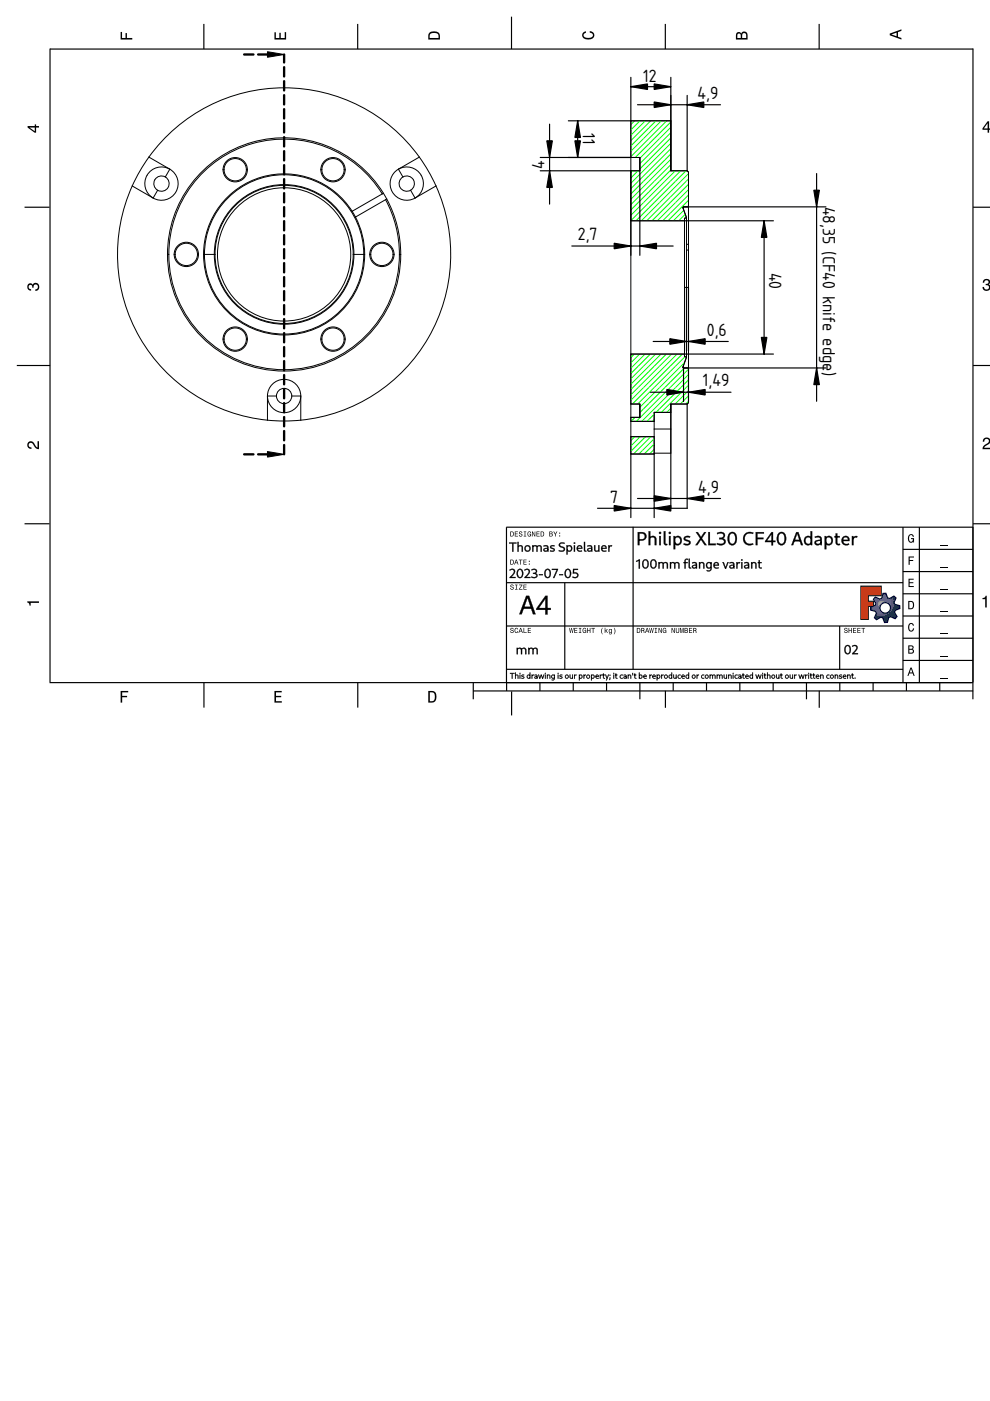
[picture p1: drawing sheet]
<svg xmlns="http://www.w3.org/2000/svg" width="210mm" height="297mm" viewBox="0 0 210 297" stroke-linecap="round" stroke-linejoin="round" font-family="sans-serif">
<defs><g id="words">
<g font-size="3.5">
<text x="136.4" y="17.3">12</text>
<text x="147.9" y="21">4,9</text>
<text x="123.6" y="28.2" transform="rotate(90 123.6 28.2)">11</text>
<text x="115.4" y="35.8" transform="rotate(-90 115.4 35.8)">4</text>
<text x="174.5" y="43.9" transform="rotate(90 174.5 43.9)">48,35 (CF40 knife edge</text>
<text x="122.5" y="50.9">2,7</text>
<text x="163.1" y="57.8" transform="rotate(90 163.1 57.8)">40</text>
<text x="149.9" y="71.2">0,6</text>
<text x="149" y="81.9">1,49</text>
<text x="174.5" y="78.8" transform="rotate(90 174.5 78.8)">)</text>
<text x="129.4" y="106.7">7</text>
<text x="148" y="104.5">4,9</text>
</g>
</g></defs>
<g fill="none" stroke="#000" stroke-width=".25">
<path d="M10.6 10.3v134.3M10.6 10.4h195.7M43.2 5.1v5.3M75.8 5.1v5.3M108.5 3.5v6.9M141.1 5.1v5.3M173.7 5.1v5.3M206.3 10.3v138M5.2 43.9h5.3M206.3 43.9h3.7M3.6 77.5h7M206.3 77.5h3.7"/>
<path d="M5.2 111h5.3M107.4 111.8h98.9M107.4 111.8v34.7M134.2 111.7v30.2M191.4 116.5h14.9M191.5 111.8v33M194.9 111.8v33M206.3 111h3.7M107.3 132.7h84.2M107.3 123.5h84.2M119.7 123.5v18.4M178 132.7v9.2"/>
<path d="M191.4 135.3h14.9M191.4 130.6h14.9M191.4 125.9h14.9M191.4 121.2h14.9M10.5 144.7h195.5M43.2 144.7v5.3M75.9 144.7v5.3M100.3 146.5h106M100.3 144.7v3.6M107.3 141.9h84.2M107.4 144.7h98.9M108.5 146.6v5.1"/>
<path d="M114.5 144.7v1.8M121.5 144.7v1.8M128.6 144.7v1.8M135.7 144.7v3.6M141.1 146.5v3.6M142.7 144.7v1.8M149.8 144.7v1.8M156.9 144.7v1.8M163.9 144.7v1.8M171 144.7v3.6M173.7 146.5v3.6M178.1 144.7v1.8"/>
<path d="M185.1 144.7v1.8M191.4 140h14.9M192.2 144.7v1.8M199.2 144.7v1.8"/>
</g>
<g fill="#000">
<path d="M25.6 6.8h.3v1.3h.7v-1.1h.3v1.1h1.1v.3h-2.4z" fill-rule="evenodd"/>
<path d="M58.2 6.8h.3v1.3h.7v-1.1h.3v1.1h.9v-1.3h.3v1.6h-2.5z" fill-rule="evenodd"/>
<path d="M91.1 6.9a1.55 1.55 0 0 0-.3 1.5h2.5v-.8a1.35 1.35 0 0 0-2.2-.7zM91.3 7.1l.3-.1a1.02 1.02 0 0 1 1.4 .6v.5h-1.9l.1-.8z" fill-rule="evenodd"/>
<path d="M123.6 6.9l.6-.3v.4h-.2a.46 .46 0 0 0-.3 .5 .46 .46 0 0 0 .3 .4l.3 .1a1.12 1.12 0 0 0 1.4-.5 .63 .63 0 0 0-.7-.6v-.3a.88 .88 0 0 1 1 .7 .88 .88 0 0 1-.7 1 1.36 1.36 0 0 1-1.9-.8z" fill-rule="evenodd"/>
<path d="M156.2 7l-.2 1.4h2.5v-.9a.69 .69 0 0 0-.5-.8 .69 .69 0 0 0-.8 .4 .59 .59 0 0 0-1-.1zM156.4 7.2l.3-.1 .3 .1 .1 .9h-.8zM157.5 7.1l.3-.1a.41 .41 0 0 1 .4 .5v.6h-.8z" fill-rule="evenodd"/>
<path d="M188.6 7.1v.4l2.5 .9v-.3l-.7-.3v-1l.7-.3v-.3zM189 7.3l1.1-.4v.8z" fill-rule="evenodd"/>
<path d="M5.8 26.7v.3l1.5 1.1h.4v-1.1h.6v-.3h-.6v-.3h-.3v.3zM6.3 27h1.1v.8z" fill-rule="evenodd"/>
<path d="M209.4 25.7l-1.1 1.5v.3h1.1v.6h.3v-.6h.3v-.3h-.3v-1.5zM209.4 26.1v1.1h-.8z" fill-rule="evenodd"/>
<path d="M6 60.3a.6 .6 0 0 1 .9 .1 .79 .79 0 0 1 1.2-.3 .79 .79 0 0 1 .2 1.1l-.4 .4-.4 .1v-.3a.51 .51 0 0 0 .6-.5 .51 .51 0 0 0-.5-.5 .51 .51 0 0 0-.5 .6h-.3a.44 .44 0 0 0-.2-.6 .44 .44 0 0 0-.6 .4 .44 .44 0 0 0 .4 .5h.2v.3a.83 .83 0 0 1-.8-.5 .83 .83 0 0 1 .2-.8z" fill-rule="evenodd"/>
<path d="M208.6 59.3a.72 .72 0 0 1 1.1-.1 .72 .72 0 0 1-.1 1.1 .83 .83 0 0 1-.1 1.4 .83 .83 0 0 1-1.2-.8l.3-.1a.51 .51 0 0 0 .5 .7 .51 .51 0 0 0 .5-.6 .51 .51 0 0 0-.6-.4v-.3a.44 .44 0 0 0 .6-.3 .44 .44 0 0 0-.4-.6 .44 .44 0 0 0-.5 .4v.2h-.3z" fill-rule="evenodd"/>
<path d="M6 93.8a.86 .86 0 0 1 1.4 .5l.6 .6v-1.4h.3v1.7a1.95 1.95 0 0 1-1.5-1.2 .49 .49 0 0 0-.7 .3 .49 .49 0 0 0 .6 .6v.3a.84 .84 0 0 1-.9-.5 .84 .84 0 0 1 .2-.9z" fill-rule="evenodd"/>
<path d="M208.6 93a.83 .83 0 0 1 1.3 .2 .83 .83 0 0 1-.6 1.2l-.6 .5h1.3v.3h-1.7a1.95 1.95 0 0 1 1.3-1.4 .49 .49 0 0 0-.4-.8 .49 .49 0 0 0-.5 .6h-.3z" fill-rule="evenodd"/>
<path d="M108.2 118.7v1h.3a.54 .54 0 0 0 .5-.5 .54 .54 0 0 0-.5-.5zM108.3 118.8a.41 .41 0 0 1 .5 .4 .41 .41 0 0 1-.5 .4zM109.4 118.7l-.4 1h.1l.2-.3h.4l.1 .3h.1l-.4-1zM109.5 118.8l.1 .5h-.3zM110 118.7v.1h.3v.9h.2v-.9h.3v-.1zM111 118.7v1h.7v-.1h-.6v-.4h.5v-.1h-.5v-.3h.5v-.1zM112.1 119.5v.2h.2v-.2zM112.1 118.9v.2h.2v-.2z" fill-rule="evenodd"/>
<path d="M108.2 112.7v1h.3a.54 .54 0 0 0 .5-.5 .54 .54 0 0 0-.5-.5zM108.3 112.8a.41 .41 0 0 1 .5 .4 .41 .41 0 0 1-.5 .4zM109.2 112.7v1h.6v-.1h-.5v-.3h.5v-.2h-.5v-.3h.5v-.1zM110.1 112.7a.42 .42 0 0 0 .1 .5 .42 .42 0 0 0 .4 .2 .23 .23 0 0 1-.2 .3 .23 .23 0 0 1-.3-.3h-.1a.38 .38 0 0 0 .4 .4 .38 .38 0 0 0 .4-.5 .38 .38 0 0 0-.6-.2 .2 .2 0 0 1 .2-.3 .2 .2 0 0 1 .2 .2h.1v-.1l-.2-.2zM111 112.7v.1h.2v.8h-.2v.1h.6v-.1h-.2v-.8h.2v-.1zM111.9 112.8a.51 .51 0 0 0-.1 .7 .51 .51 0 0 0 .6 .2h.2v-.5h-.4v.1h.3l-.2 .3a.37 .37 0 0 1-.4-.4 .37 .37 0 0 1 .5-.3l.2 .1-.2-.3zM112.8 112.7v1h.1v-.8l.4 .8h.2v-1h-.1v.9l-.4-.9zM113.7 112.7v1h.7v-.1h-.5v-.3h.5v-.2h-.5v-.3h.5v-.1zM114.6 112.7v1h.4a.54 .54 0 0 0 .4-.5 .54 .54 0 0 0-.4-.5zM114.8 112.8a.41 .41 0 0 1 .4 .4 .41 .41 0 0 1-.4 .4zM116.5 112.7v1h.4a.3 .3 0 0 0 .3-.2 .3 .3 0 0 0-.2-.3l.1-.2v-.2zM116.6 112.8h.2a.16 .16 0 0 1 .2 .2 .16 .16 0 0 1-.2 .1h-.2zM116.6 113.3h.2a.18 .18 0 0 1 .3 .1 .18 .18 0 0 1-.2 .2h-.3zM117.3 112.7l.4 .6v.4h.1v-.4l.4-.6h-.2l-.2 .5-.3-.5zM118.6 113.5v.2h.2v-.2zM118.6 112.9v.3h.2v-.3z" fill-rule="evenodd"/>
<path d="M192.6 118h1.2v.2h-.9v.5h.7v.2h-.7v.9h-.3z" fill-rule="evenodd"/>
<path d="M192.7 113.5a.6 .6 0 0 1 .6-.3 .6 .6 0 0 1 .5 .6h-.3l-.2-.3a.73 .73 0 0 0-.6 .6 .73 .73 0 0 0 .5 .8l.2-.2 .2-.4h-.4v-.2h.6v.9l-.2-.2-.3 .3a.85 .85 0 0 1-.8-1.3z" fill-rule="evenodd"/>
<path d="M199.5 115.5h1.5v.1h-1.5z" fill-rule="evenodd"/>
<path d="M5.8 127.5h2.5v.3h-1.8v.6h-.2a.54 .54 0 0 0-.5-.7z" fill-rule="evenodd"/>
<path d="M108.3 133.2a.42 .42 0 0 0 0 .5 .42 .42 0 0 0 .5 .1 .23 .23 0 0 1-.2 .3 .23 .23 0 0 1-.3-.3h-.1a.38 .38 0 0 0 .4 .5 .38 .38 0 0 0 .3-.5 .38 .38 0 0 0-.5-.3 .2 .2 0 0 1 .1-.3 .21 .21 0 0 1 .3 .3h.1v-.2l-.2-.2zM109.2 133.3a.51 .51 0 0 0-.1 .6 .51 .51 0 0 0 .6 .2l.2-.3-.3 .3a.4 .4 0 0 1-.4-.4 .4 .4 0 0 1 .4-.4l.2 .2-.2-.4zM110.3 133.1l-.4 1.1h.2l.1-.3h.4l.1 .3h.2l-.4-1.1zM110.4 133.3l.2 .5h-.4zM111 133.1v1.1h.7v-.1h-.6v-1zM111.9 133.1v1.1h.7v-.1h-.6v-.4h.5v-.1h-.5v-.3h.6v-.2z" fill-rule="evenodd"/>
<path d="M108.3 124a.42 .42 0 0 0 0 .5 .42 .42 0 0 0 .5 .1 .23 .23 0 0 1-.2 .3 .23 .23 0 0 1-.3-.2h-.1a.38 .38 0 0 0 .4 .4 .38 .38 0 0 0 .3-.5 .38 .38 0 0 0-.5-.3 .2 .2 0 0 1 .1-.3 .21 .21 0 0 1 .3 .3h.1v-.2l-.2-.2zM109.2 124v.1h.2v.8h-.2v.1h.5v-.1h-.2v-.8h.2v-.1zM110.1 124v.1h.5l-.6 .9h.8v-.1h-.6l.6-.9zM111 124v1h.7v-.1h-.6v-.4h.5v-.1h-.5v-.3h.5v-.1z" fill-rule="evenodd"/>
<path d="M120.7 133.1l.2 1.1h.1l.2-.9 .1 .9h.1l.2-1.1h-.1l-.1 .9-.2-.9h-.1l-.2 .9-.1-.9zM121.8 133.1v1.1h.6v-.1h-.5v-.4h.5v-.1h-.5v-.3h.5v-.2zM122.7 133.1v.2h.2v.8h-.2v.1h.6v-.1h-.2v-.8h.2v-.2zM123.6 133.3a.51 .51 0 0 0-.1 .6 .51 .51 0 0 0 .6 .2l.2 .1v-.6h-.4v.2h.2l-.1 .3a.37 .37 0 0 1-.4-.4 .37 .37 0 0 1 .5-.3l.2 .1-.2-.4zM124.5 133.1v1.1h.1v-.5h.4v.5h.2v-1.1h-.2v.5h-.4v-.5zM125.4 133.1v.2h.3v.9h.1v-.9h.3v-.2zM127.7 133.1a.95 .95 0 0 0 .1 1.4 1.3 1.3 0 0 1 0-1.4zM128.2 133.1v1.1h.1l.2-.4 .2 .4h.2l-.3-.5 .3-.3-.6 .3v-.6zM129.2 133.5a.39 .39 0 0 0-.1 .5 .39 .39 0 0 0 .5 .1 .29 .29 0 0 1-.2 .3 .29 .29 0 0 1-.3-.1 .33 .33 0 0 0 .4 .2 .33 .33 0 0 0 .3-.3v-.8l-.2 .1-.2-.2zM129.3 133.5a.27 .27 0 0 1 .3 .3 .27 .27 0 0 1-.3 .2zM130.1 133.1a1.31 1.31 0 0 1 0 1.4 .86 .86 0 0 0 0-1.4z" fill-rule="evenodd"/>
<path d="M135 133.1v1.1h.4a.54 .54 0 0 0 .4-.5 .54 .54 0 0 0-.4-.6zM135.2 133.3a.41 .41 0 0 1 .4 .4 .41 .41 0 0 1-.4 .4zM136 133.1v1.1h.1v-.5a.32 .32 0 0 1 .4 .1 .32 .32 0 0 1 0 .4h.2l-.2-.5a.29 .29 0 0 0 .1-.4 .29 .29 0 0 0-.3-.2zM136.1 133.3h.2a.18 .18 0 0 1 .2 .1 .18 .18 0 0 1-.2 .2h-.2zM137.1 133.1l-.3 1.1h.1l.1-.3h.4l.1 .3h.2l-.4-1.1zM137.2 133.3l.2 .5h-.3zM137.7 133.1l.1 1.1h.2l.1-.9 .2 .9h.1l.2-1.1h-.1l-.1 .9-.2-.9h-.1l-.2 .9-.1-.9zM138.8 133.1v.2h.2v.8h-.2v.1h.5v-.1h-.2v-.8h.2v-.2zM139.6 133.1v1.1h.2v-.9l.4 .9h.1v-1.1h-.1v.9l-.4-.9zM140.6 133.3a.51 .51 0 0 0-.1 .6 .51 .51 0 0 0 .6 .2l.2 .1v-.6h-.4v.2h.2l-.1 .3a.37 .37 0 0 1-.4-.4 .37 .37 0 0 1 .5-.3l.2 .1-.3-.4zM142.4 133.1v1.1h.1v-.9l.4 .9h.2v-1.1h-.1v.9l-.4-.9zM143.3 133.1v.7a.37 .37 0 0 0 .4 .4 .37 .37 0 0 0 .3-.4v-.7h-.1v.7a.23 .23 0 0 1-.2 .3 .23 .23 0 0 1-.3-.3v-.7zM144.2 133.1v1.1h.1v-1l.2 1h.1l.2-1v1h.2v-1.1h-.2l-.2 1-.2-1zM145.1 133.1v1.1h.4a.3 .3 0 0 0 .4-.2 .3 .3 0 0 0-.2-.4l.1-.1-.1-.3zM145.3 133.3h.2a.16 .16 0 0 1 .2 .1 .16 .16 0 0 1-.2 .2h-.2zM145.3 133.7h.2a.18 .18 0 0 1 .2 .2 .18 .18 0 0 1-.2 .2h-.2zM146.1 133.1v1.1h.7v-.1h-.6v-.4h.5v-.1h-.5v-.3h.5v-.2zM147 133.1v1.1h.1v-.5a.32 .32 0 0 1 .4 .1 .32 .32 0 0 1 0 .4h.2l-.2-.5a.29 .29 0 0 0 .1-.4 .29 .29 0 0 0-.3-.2zM147.1 133.3h.2a.18 .18 0 0 1 .2 .1 .18 .18 0 0 1-.2 .2h-.2z" fill-rule="evenodd"/>
<path d="M179.1 133.2a.42 .42 0 0 0 0 .5 .42 .42 0 0 0 .5 .1 .23 .23 0 0 1-.3 .3 .23 .23 0 0 1-.2-.3h-.1a.38 .38 0 0 0 .4 .5 .38 .38 0 0 0 .3-.5 .38 .38 0 0 0-.5-.3 .2 .2 0 0 1 .1-.3 .21 .21 0 0 1 .3 .3h.1v-.2l-.2-.2zM179.9 133.1v1.1h.2v-.5h.4v.5h.1v-1.1h-.1v.5h-.4v-.5zM180.9 133.1v1.1h.6v-.1h-.5v-.4h.5v-.1h-.5v-.3h.5v-.2zM181.8 133.1v1.1h.7v-.1h-.6v-.4h.5v-.1h-.5v-.3h.5v-.2zM182.6 133.1v.2h.4v.9h.1v-.9h.3v-.2z" fill-rule="evenodd"/>
<path d="M182.5 124.3h4.3v2h-2.7v1.2h1.1v1.1h-1.1v2.7h-1.6z" fill-rule="evenodd"/>
<path d="M185.6 126.6l-.4 .4 .5 1-.1 .4-1 .3v.7l1 .2 .2 .4-.4 1 .4 .4 1-.5 .4 .1 .3 1h.7l.2-1.1 .4-.1 1 .4 .4-.5-.5-.9 .1-.4 1-.4v-.6l-1.1-.3-.1-.3 .4-1-.5-.4-.9 .5-.4-.1-.4-1h-.6l-.3 1-.3 .2zM186.6 128.9a1.11 1.11 0 0 1 2.2 0 1.11 1.11 0 0 1-2.2 0z" fill-rule="evenodd"/>
<path d="M192.6 122.7h1.1v.2h-.8v.5h.8v.3h-.8v.6h.8v.2h-1.1z" fill-rule="evenodd"/>
<path d="M192.6 127.4v1.8h.6a.91 .91 0 0 0 .7-.9 .91 .91 0 0 0-.7-.9zM192.8 127.6a.68 .68 0 0 1 .8 .7 .68 .68 0 0 1-.8 .7z" fill-rule="evenodd"/>
<path d="M192.6 136.8v1.8h.6a.5 .5 0 0 0 .6-.4 .5 .5 0 0 0-.3-.6l.2-.3a.44 .44 0 0 0-.5-.5zM192.8 137h.4a.27 .27 0 0 1 .3 .3 .27 .27 0 0 1-.3 .3h-.4zM192.8 137.8h.4a.31 .31 0 0 1 .4 .3 .31 .31 0 0 1-.4 .3h-.4z" fill-rule="evenodd"/>
<path d="M192.7 132.3a.6 .6 0 0 1 .7-.2 .6 .6 0 0 1 .4 .6h-.3l-.2-.4a.74 .74 0 0 0-.6 .7 .74 .74 0 0 0 .5 .7l.2-.1 .2-.4h.2a.63 .63 0 0 1-.5 .7 .63 .63 0 0 1-.7-.5z" fill-rule="evenodd"/>
<path d="M199.5 139h1.5v.2h-1.5z" fill-rule="evenodd"/>
<path d="M199.5 134.3h1.5v.2h-1.5z" fill-rule="evenodd"/>
<path d="M199.5 129.6h1.5v.2h-1.5z" fill-rule="evenodd"/>
<path d="M199.5 124.9h1.5v.2h-1.5z" fill-rule="evenodd"/>
<path d="M199.5 120.2h1.5v.2h-1.5z" fill-rule="evenodd"/>
<path d="M208.3 126.8a.54 .54 0 0 0 .7-.5h.2v2.5h-.3v-1.8h-.6z" fill-rule="evenodd"/>
<path d="M25.6 146.5h1.6v.3h-1.3v.7h1v.3h-1v1.2h-.3z" fill-rule="evenodd"/>
<path d="M58.2 146.5h1.5v.3h-1.2v.7h1.1v.3h-1.1v.9h1.3v.3h-1.6z" fill-rule="evenodd"/>
<path d="M90.8 146.5v2.5h.8a1.35 1.35 0 0 0 .7-2.2 1.55 1.55 0 0 0-1.5-.3zM91.1 146.8a.97 .97 0 0 1 1.1 .7 .97 .97 0 0 1-.6 1.2h-.5z" fill-rule="evenodd"/>
<path d="M193 141.5l-.6 1.8h.2l.2-.5h.7l.2 .5h.2l-.6-1.8zM193.2 141.8l.2 .8h-.5z" fill-rule="evenodd"/>
<path d="M199.5 143.7h1.5v.2h-1.5z" fill-rule="evenodd"/>
</g>
<g fill="#000">
<path d="M108 115v.2h.6v1.7h.2v-1.7h.7v-.2zM109.8 115.8l.1 .2 .3-.2a.33 .33 0 0 1 .4 .3v.8h.3v-.8a.56 .56 0 0 0-.5-.5 .56 .56 0 0 0-.6 .2zM109.7 114.9v2h.3v-2zM111.2 116.3a.68 .68 0 0 0 1.3 0 .68 .68 0 0 0-1.3 0zM111.4 116.3a.47 .47 0 0 1 .9 0 .47 .47 0 0 1-.9 0zM113.9 115.8v.2l.3-.2a.33 .33 0 0 1 .4 .3v.8h.3v-.8a.56 .56 0 0 0-.5-.5 .56 .56 0 0 0-.5 .2zM112.9 115.6v1.3h.2v-1.1zM113 115.8v.2l.3-.2a.33 .33 0 0 1 .4 .3v.8h.3v-.8a.56 .56 0 0 0-.4-.5 .56 .56 0 0 0-.6 .2zM115.2 115.7l.1 .2 .2-.1a.37 .37 0 0 1 .6 .3v.8h.2v-.8a.66 .66 0 0 0-1.1-.4zM115.2 116.4l.1 .4a.51 .51 0 0 0 .5 .2 .51 .51 0 0 0 .4-.6l-.5 .4-.2-.1v-.3l.6-.1v-.1zM116.7 115.8v.4l.7 .4-.3 .2-.4-.1-.1 .2 .3 .1a.52 .52 0 0 0 .7-.4l-.1-.3-.7-.3 .2-.2h.5l.1-.1-.4-.1zM118.7 115.2l-.2 .1a.59 .59 0 0 0 .7 .8l.4 .4a.72 .72 0 0 1-1.1 .1v.2a.73 .73 0 0 0 .8 .2 .73 .73 0 0 0 .4-.9l-.9-.4-.1-.2 .2-.3 .8 .1v-.2l-.5-.1zM120.3 115.8v.2a.43 .43 0 0 1 .7 0 .47 .47 0 0 1 0 .6 .47 .47 0 0 1-.5 .1l-.2-.2-.1 .1a.63 .63 0 0 0 .9 .2 .63 .63 0 0 0 .2-.9 .63 .63 0 0 0-.9-.2zM120.1 115.6v1.9h.2v-1.7zM121.7 115.6v1.3h.2v-1.3zM121.6 115.1a.2 .2 0 0 0 .4 0 .2 .2 0 0 0-.4 0zM122.5 115.8a.72 .72 0 0 0-.1 1 .72 .72 0 0 0 1 .1l-.1-.2a.51 .51 0 0 1-.8-.2 .51 .51 0 0 1 .6-.7l.1 .4h-.7v.1h.9a.57 .57 0 0 0-.3-.7 .57 .57 0 0 0-.6 .2zM123.8 114.9v1.7l.2 .3 .2 .1 .1-.2-.3-.2v-1.7zM124.5 115.7l.1 .2 .2-.1a.37 .37 0 0 1 .5 .3l.1 .8h.2v-.8a.66 .66 0 0 0-1.1-.4zM124.5 116.4v.4a.57 .57 0 0 0 .6 .1 .57 .57 0 0 0 .4-.4l-.5 .3-.3-.1 .1-.3 .6-.1v-.1zM126 115.6v.9a.48 .48 0 0 0 .4 .5 .48 .48 0 0 0 .5-.4l-.2 .2a.33 .33 0 0 1-.5-.4v-.8zM126.9 115.6v1.2l.2 .1v-1.3zM127.6 115.8a.72 .72 0 0 0 0 1 .72 .72 0 0 0 1 .1l-.1-.2a.51 .51 0 0 1-.8-.2 .51 .51 0 0 1 .5-.7l.2 .4h-.8v.1h1a.57 .57 0 0 0-.3-.7 .57 .57 0 0 0-.7 .2zM129 115.6v1.3h.2v-1.3zM129.3 115.7l-.1 .4 .2-.3h.3l.1-.2z"/>
<path d="M108 115v.2h.6v1.7h.2v-1.7h.7v-.2zM107.9 115h1.6v.3l-.7-.1 .1 1.8h-.3v-1.8l-.7 .1zM109.8 115.8l.1 .2 .2-.2a.37 .37 0 0 1 .6 .3l-.1 .8h.3l-.1-.8a.52 .52 0 0 0-.4-.5 .52 .52 0 0 0-.5 .3zM109.8 115.8l.2-.1a.57 .57 0 0 1 .9 .4v.9h-.3v-1l-.3-.2-.4 .2zM109.7 114.9v2h.3v-2zM109.7 114.9h.3v2.1h-.3zM111.2 116.3a.65 .65 0 0 0 1.3 0 .65 .65 0 0 0-1.3 0zM111.2 116.3a.72 .72 0 0 1 1.4 0 .72 .72 0 0 1-1.4 0zM111.3 116.3a.5 .5 0 0 1 1 0 .5 .5 0 0 1-1 0zM111.4 116.3a.45 .45 0 0 0 .9 0 .45 .45 0 0 0-.9 0zM113.9 115.8v.2l.3-.2a.37 .37 0 0 1 .5 .3l-.1 .8h.3l-.1-.8a.52 .52 0 0 0-.4-.5 .52 .52 0 0 0-.5 .2zM113.8 115.8l.2-.1a.57 .57 0 0 1 .9 .4v.9h-.3v-1l-.3-.2-.4 .2zM112.9 115.6v1.3h.2v-1.1zM112.8 115.6h.2l.1 .2v1.2h-.3zM113 115.8v.2l.3-.2a.37 .37 0 0 1 .5 .3l-.1 .8h.3l-.1-.8a.52 .52 0 0 0-.4-.5 .52 .52 0 0 0-.5 .2zM112.9 115.8l.2-.1a.57 .57 0 0 1 .9 .4v.9h-.3v-1l-.3-.2-.4 .2zM115.2 115.7l.1 .2 .2-.1a.4 .4 0 0 1 .6 .3v.7l.2 .1-.1-1.1-.5-.2zM115.2 115.7l.4-.1a.55 .55 0 0 1 .7 .5v.9h-.2l-.1-1.1-.3-.1-.4 .1zM115.3 116.4v.4a.58 .58 0 0 0 .9-.3v-.1a.43 .43 0 0 1-.4 .4 .43 .43 0 0 1-.4-.2l.3-.3h.4v-.1zM115.2 116.4l.9-.3v.3l-.6 .2a.37 .37 0 0 0 .4 .1 .37 .37 0 0 0 .2-.3h.2a.52 .52 0 0 1-.6 .6 .52 .52 0 0 1-.5-.6zM116.7 115.8v.4l.7 .2a.4 .4 0 0 1-.3 .4 .4 .4 0 0 1-.4-.1l-.1 .2h.3a.48 .48 0 0 0 .7-.3v-.2l-.8-.4 .2-.2h.5l.1-.1zM116.7 115.8l.5-.2h.4l-.1 .3h-.5l-.1 .2 .4 .1a.41 .41 0 0 1 .3 .6l-.5 .2-.5-.1v-.3l.5 .2 .3-.2-.7-.4zM118.7 115.2a.57 .57 0 0 0-.1 .7 .57 .57 0 0 0 .7 .2l.3 .4a.7 .7 0 0 1-1.1 .1v.2a.71 .71 0 0 0 .8 .1 .71 .71 0 0 0 .4-.7l-.9-.5-.1-.2a.65 .65 0 0 1 1-.2v-.2h-.3zM118.7 115.1l.5-.1 .6 .1-.1 .2-.5-.1-.4 .2v.3l.2 .1a.65 .65 0 0 1 .8 .7 .65 .65 0 0 1-.9 .5l-.5-.2 .1-.2 .8 .1 .2-.2-.2-.3a.63 .63 0 0 1-.7-.3 .63 .63 0 0 1 .1-.8zM120.3 115.8v.2l.1-.2a.45 .45 0 0 1 .7 .2 .51 .51 0 0 1 0 .6 .51 .51 0 0 1-.6 .2l-.2-.3-.1 .1a.6 .6 0 0 0 .9 .1 .6 .6 0 0 0 0-.9 .6 .6 0 0 0-.8 0zM120.2 115.8a.68 .68 0 0 1 1 0 .68 .68 0 0 1 0 .9 .68 .68 0 0 1-.9 .1l-.1-.2 .1-.2a.36 .36 0 0 0 .3 .3 .36 .36 0 0 0 .4-.2 .45 .45 0 0 0 0-.5 .45 .45 0 0 0-.5-.1l-.2 .1zM120.1 115.6v1.9h.2v-1.7zM120.1 115.6h.2l.1 .2v1.8h-.3zM121.7 115.6v1.3h.2v-1.3zM121.7 115.6h.2v1.4h-.2zM121.7 115.1a.13 .13 0 0 0 .2 0 .13 .13 0 0 0-.2 0zM121.6 115.1a.2 .2 0 0 1 .4 0 .2 .2 0 0 1-.4 0zM122.5 115.8a.69 .69 0 0 0 0 .9 .69 .69 0 0 0 .9 .1l-.1-.1a.57 .57 0 0 1-.8-.1 .57 .57 0 0 1 .2-.8h.4l.2 .4h-.8v.1l.9-.1a.53 .53 0 0 0-.3-.5 .53 .53 0 0 0-.6 .1zM122.4 115.8a.6 .6 0 0 1 .8-.2 .6 .6 0 0 1 .2 .8h-1v-.3l.8 .1v-.2a.33 .33 0 0 0-.6 0 .52 .52 0 0 0 .1 .7 .52 .52 0 0 0 .7 0v.2a.75 .75 0 0 1-1-.1 .75 .75 0 0 1 0-1zM123.8 114.9l.1 1.9 .4 .1-.3-.3v-1.7zM123.8 114.9h.3v1.7l.2 .1 .1 .2-.2 .1h-.3l-.1-.4zM124.5 115.7l.1 .2 .2-.1a.4 .4 0 0 1 .6 .3l-.1 .7 .3 .1-.1-1.1-.5-.2zM124.5 115.7l.3-.1a.55 .55 0 0 1 .8 .5v.9h-.2l-.1-1.1-.3-.1-.4 .1zM124.6 116.4v.4a.58 .58 0 0 0 .9-.3v-.1a.43 .43 0 0 1-.4 .4 .43 .43 0 0 1-.4-.2l.3-.3h.4v-.1zM124.5 116.4l.9-.3v.3l-.7 .2a.37 .37 0 0 0 .4 .1 .37 .37 0 0 0 .3-.3h.1a.52 .52 0 0 1-.5 .6 .52 .52 0 0 1-.5-.6zM126 115.6v.9a.51 .51 0 0 0 .4 .4 .51 .51 0 0 0 .5-.2v-.1l-.2 .2a.36 .36 0 0 1-.5-.4v-.8zM125.9 115.6h.3l.1 1 .2 .1 .4-.2 .1 .2a.58 .58 0 0 1-.6 .3 .58 .58 0 0 1-.5-.5zM126.9 115.6v1.2l.2 .1v-1.3zM126.8 115.6h.3v1.4h-.2l-.1-.2zM127.6 115.8a.69 .69 0 0 0 0 .9 .69 .69 0 0 0 .9 .1v-.1a.57 .57 0 0 1-.8-.1 .57 .57 0 0 1 .1-.8h.5l.1 .4h-.8v.1l1-.1a.53 .53 0 0 0-.3-.5 .53 .53 0 0 0-.7 .1zM127.6 115.8a.6 .6 0 0 1 .8-.2 .6 .6 0 0 1 .2 .8h-1v-.3l.8 .1-.1-.2a.33 .33 0 0 0-.6 0 .52 .52 0 0 0 .2 .7 .52 .52 0 0 0 .6 0l.1 .2a.75 .75 0 0 1-1-.1 .75 .75 0 0 1 0-1zM129 115.6v1.3h.2v-1.3zM128.9 115.6h.3v1.4h-.3zM129.2 115.9v.2l.2-.3h.3l.1-.2zM129.3 115.7l.5-.1-.1 .3h-.3l-.3 .2z"/>
<path d="M135.2 112.8v2.8h.4v-2.5a.9 .9 0 0 1 1.1 .4 .58 .58 0 0 1-.6 .8h-.6v.3a1.2 1.2 0 0 0 1.6-.9 .87 .87 0 0 0-1-.9zM137.7 114l.1 .2 .1-.2a.55 .55 0 0 1 .9 .4v1.2h.4v-1.3a.78 .78 0 0 0-.6-.7 .78 .78 0 0 0-.9 .4zM137.5 112.6v3h.4v-3zM139.8 113.7v1.9h.3v-1.9zM139.7 113a.25 .25 0 0 0 .5 0 .25 .25 0 0 0-.5 0zM140.8 112.6v2.5a.46 .46 0 0 0 .2 .5 .46 .46 0 0 0 .5-.1l-.4-.4v-2.5zM141.9 113.7v1.9h.3v-1.9zM141.8 113a.23 .23 0 0 0 .4 0 .23 .23 0 0 0-.4 0zM143 113.9l.1 .2a.67 .67 0 0 1 1.1 .3 .67 .67 0 0 1-.8 .9l-.3-.4a.51 .51 0 0 0 0 .5 .51 .51 0 0 0 .6 .2 .95 .95 0 0 0 .9-1.3 .95 .95 0 0 0-1.6-.4zM142.8 113.7v2.7h.3v-2.5l-.1-.2zM145.2 113.8l-.2 .4a1.15 1.15 0 0 0 1 .7l.1 .2-.2 .2-.9-.1-.1 .3 .8 .1a.59 .59 0 0 0 .6-.2 .59 .59 0 0 0 0-.7l-.9-.3-.1-.2 .2-.3 .8 .1v-.3l-.5-.1zM147.6 112.8l1.8 2.8h.4l-1.8-2.8zM148.5 114.1l-1 1.5h.4l.8-1.3zM149.3 112.8l-.7 1.1 .2 .3 .9-1.4zM150.2 112.8v2.8h1.5v-.3h-1.2v-2.5zM152 113l.1 .3 .5-.2a.56 .56 0 0 1 .6 .1 .56 .56 0 0 1 .2 .5l-.4 .3h-.5v.3h.3a.58 .58 0 0 1 .7 .7l-.6 .3-.9-.2v.3l.5 .2a.86 .86 0 0 0 1.1-.2 .86 .86 0 0 0 0-1.1l-.6-.1a.7 .7 0 0 0 .7-.8 .7 .7 0 0 0-.8-.6zM154.7 113a1.83 1.83 0 0 0 .2 2.5 1.09 1.09 0 0 0 1.3-1.3 1.03 1.03 0 0 0-.3-1.2 1.03 1.03 0 0 0-1.2 0zM155 113.1h.3a1.31 1.31 0 0 1 0 2.2 1.34 1.34 0 0 1-.3-2.2zM158.1 113a1.44 1.44 0 0 0-.3 2 1.44 1.44 0 0 0 1.9 .4l-.1-.2a1.16 1.16 0 0 1-1.7-1 1.16 1.16 0 0 1 1.7-1l.1-.2-.5-.2-.7 .1zM160.3 112.8v2.8h.3v-1.3h1.2v-.3h-1.2v-.9h1.4v-.3zM163.6 112.8l-1.4 2.1h2.2v-.2h-1.9l1.1-1.5v2.4h.3v-2.8zM165.1 113a1.83 1.83 0 0 0 .3 2.5 1.09 1.09 0 0 0 1.3-1.3 1.03 1.03 0 0 0-.4-1.2 1.03 1.03 0 0 0-1.2 0zM165.4 113.1h.3a1.31 1.31 0 0 1 0 2.2 1.34 1.34 0 0 1-.3-2.2zM168.8 112.8l-1 2.8h.3l.9-2.5 .9 2.5h.3l-.9-2.8zM168.3 114.5v.3h1.4v-.3zM170.7 113.9a.93 .93 0 0 0-.1 1.4 .93 .93 0 0 0 1.4-.1l-.1-.2a.65 .65 0 0 1-.9 .1 .65 .65 0 0 1 0-.9 .65 .65 0 0 1 .9 0l.2-.2a.83 .83 0 0 0-1.4-.1zM171.9 112.6v2.7l.1 .3h.2v-3zM172.7 113.8l.1 .2 .6-.1 .5 .2 .1 1.5h.2v-1.3a.88 .88 0 0 0-.5-.7 .88 .88 0 0 0-1 .2zM172.8 114.8a.73 .73 0 0 0 .6 .9 .73 .73 0 0 0 .8-.8l-.1-.1a.56 .56 0 0 1-.5 .5 .56 .56 0 0 1-.6-.3l.2-.2 .8-.1v-.2l-1 .1zM175.1 113.9v.2a.67 .67 0 0 1 1.2 .3 .67 .67 0 0 1-.8 .9l-.4-.4a.51 .51 0 0 0 .1 .5 .51 .51 0 0 0 .5 .2 .95 .95 0 0 0 .9-1.3 .95 .95 0 0 0-1.5-.4zM174.9 113.7v2.7h.3v-2.5l-.1-.2zM177.2 113.1v2a.6 .6 0 0 0 .9 .4v-.2l-.5-.1-.1-2.1zM176.9 113.7v.2h1.1v-.2zM178.7 113.9a1.04 1.04 0 0 0-.1 1.4 1.04 1.04 0 0 0 1.4 .2v-.3a.76 .76 0 0 1-1.2-.2 .76 .76 0 0 1 .5-1.1l.4 .3 .1 .3h-1.1v.2h1.4a.83 .83 0 0 0-.4-1 .83 .83 0 0 0-1 .2zM180.6 113.7v1.9h.4l-.1-1.9zM181.1 113.8l-.2 .5 .3-.3h.5l.1-.3z"/>
<path d="M135.2 112.8v2.8h.4v-2.5a.86 .86 0 0 1 1.2 .7 .58 .58 0 0 1-.7 .6l-.6-.1v.3a1.16 1.16 0 0 0 1.5-.9 .83 .83 0 0 0-.9-.8zM135.2 112.8h.9a.93 .93 0 0 1 1 1 .93 .93 0 0 1-1.1 .8h-.6v-.3h.7a.58 .58 0 0 0 .6-.6 .58 .58 0 0 0-.6-.6h-.5v2.5h-.4zM137.7 114l.1 .2 .1-.2a.58 .58 0 0 1 1 .4l-.1 1.2h.4l-.1-1.3a.75 .75 0 0 0-.6-.7 .75 .75 0 0 0-.8 .4zM137.7 114a.83 .83 0 0 1 .9-.4 .83 .83 0 0 1 .6 .7v1.3h-.4v-1.2a.55 .55 0 0 0-.5-.5 .55 .55 0 0 0-.5 .3zM137.5 112.6v3h.4v-3zM137.5 112.6h.4v3h-.4zM139.8 113.7v1.9h.3v-1.9zM139.7 113.6h.4v2h-.4zM139.7 113a.2 .2 0 0 0 .4 0 .2 .2 0 0 0-.4 0zM139.7 113a.26 .26 0 0 1 .5 0 .26 .26 0 0 1-.5 0zM140.8 112.6v2.5a.51 .51 0 0 0 .7 .4l-.1-.2-.3-.1v-2.6zM140.7 112.6h.4v2.5v.2h.3l.1 .2-.1 .1a.48 .48 0 0 1-.7-.5zM141.9 113.7v1.9h.3v-1.9zM141.8 113.6h.4v2h-.4zM141.8 113a.2 .2 0 0 0 .4 0 .2 .2 0 0 0-.4 0zM141.8 113a.26 .26 0 0 1 .5 0 .26 .26 0 0 1-.5 0zM143 113.9l.1 .2a.68 .68 0 0 1 .9-.1 .68 .68 0 0 1 .2 .9 .58 .58 0 0 1-.6 .5 .58 .58 0 0 1-.5-.5l-.1 .2a.82 .82 0 0 0 1 .4 .82 .82 0 0 0 .5-.9 .84 .84 0 0 0-.5-.9 .84 .84 0 0 0-1 .2zM143 113.9a.93 .93 0 0 1 1.3-.1 .93 .93 0 0 1 .2 1.2 .82 .82 0 0 1-.8 .7 .82 .82 0 0 1-.8-.6l.2-.3a.59 .59 0 0 0 .8 .5 .59 .59 0 0 0 .3-1 .59 .59 0 0 0-.5-.4 .59 .59 0 0 0-.6 .3zM142.8 113.7v2.7h.3v-2.5l-.1-.2zM142.8 113.6h.3l.1 .3v2.6h-.4zM145.2 113.8a.45 .45 0 0 0 .1 .8l.7 .3 .1 .2a.75 .75 0 0 1-1.1 .1l-.1 .3 .8 .1a.57 .57 0 0 0 .5-.2 .57 .57 0 0 0 .1-.6l-1-.4-.1-.2 .3-.3 .8 .1v-.3zM145.2 113.8l.6-.2 .6 .1-.1 .3-.6-.1-.3 .1v.3l.2 .1a.68 .68 0 0 1 .9 .8 .68 .68 0 0 1-1.1 .4l-.5-.1 .1-.3 .9 .1 .2-.2-.3-.3a.63 .63 0 0 1-.8-.3 .63 .63 0 0 1 .2-.7zM147.6 112.8l1.8 2.8h.4l-1.8-2.8zM147.5 112.8h.5l1.9 2.8h-.5zM148.5 114.1l-1 1.5h.4l.8-1.3zM148.5 114l.2 .3-.8 1.3h-.5zM149.3 112.8l-.7 1.1 .2 .3 .9-1.3zM149.3 112.8h.5l-1 1.4-.2-.3zM150.2 112.8v2.8h1.5v-.3h-1.2v-2.5zM150.1 112.8h.4v2.5l1.3-.1v.4h-1.7zM152 113l.1 .3a.84 .84 0 0 1 1.3 .2 .72 .72 0 0 1-.9 .5v.3a.63 .63 0 0 1 .8 .1 .63 .63 0 0 1 .1 .8l-.5 .2-.9-.3v.3a1.06 1.06 0 0 0 1.1 .2 1.06 1.06 0 0 0 .7-1l-.4-.4-.4-.1a.67 .67 0 0 0 .7-.7 .67 .67 0 0 0-.8-.6zM152 113a1.12 1.12 0 0 1 1.8 .5 .72 .72 0 0 1-.9 .7l.1-.1a.74 .74 0 0 1 .9 .6 .74 .74 0 0 1-.6 .9h-.8l-.6-.2 .1-.3 .6 .2a.65 .65 0 0 0 .9-.5 .81 .81 0 0 0-1-.4v-.4h.2a.51 .51 0 0 0 .5-.2 .51 .51 0 0 0 .1-.5l-.5-.2-.7 .2zM154.7 113.1a1.81 1.81 0 0 0 .2 2.4 1.05 1.05 0 0 0 1.3-1.3 .99 .99 0 0 0-.3-1.1 .99 .99 0 0 0-1.2 0zM154.6 113a1.04 1.04 0 0 1 1.3 0 1.04 1.04 0 0 1 .4 1.2 1.08 1.08 0 0 1-.4 1.2 1.08 1.08 0 0 1-1.3 0 2.01 2.01 0 0 1 0-2.4zM155 113.1l.3-.1a1.34 1.34 0 0 1 0 2.4 1.37 1.37 0 0 1-.3-2.3zM155 113.2a1.62 1.62 0 0 0 0 2l.3 .1a1.29 1.29 0 0 0 0-2.2zM158.1 113.1a1.41 1.41 0 0 0-.3 1.9 1.41 1.41 0 0 0 1.9 .4l-.1-.2a1.17 1.17 0 0 1-1.7-1 1.17 1.17 0 0 1 1.7-1l.1-.2-.5-.2zM158.1 113a1.53 1.53 0 0 1 1.7 0l-.1 .2a1.41 1.41 0 0 0-1.7 .6 1.15 1.15 0 0 0 .3 1.3 1.15 1.15 0 0 0 1.4 0v.3a1.46 1.46 0 0 1-2-.4 1.46 1.46 0 0 1 .4-2zM160.3 112.8v2.8h.3l-.1-1.3h1.3v-.3h-1.3v-.9h1.5v-.3zM160.2 112.8h1.8v.3h-1.4v.9h1.3v.3h-1.3v1.3h-.4zM163.6 112.8l-1.4 2.1h2.2v-.2h-1.9l1.1-1.6v2.5h.3v-2.8zM163.6 112.8h.3v2.8h-.4v-2.5h.2l-1.2 1.7v-.2h1.9v.4h-2.2v-.3zM165.1 113.1a1.81 1.81 0 0 0 .3 2.4 1.05 1.05 0 0 0 1.2-1.3 .99 .99 0 0 0-.3-1.1 .99 .99 0 0 0-1.2 0zM165.1 113a1.04 1.04 0 0 1 1.2 0 1.04 1.04 0 0 1 .4 1.2 1.08 1.08 0 0 1-.4 1.2 1.08 1.08 0 0 1-1.2 0 2.01 2.01 0 0 1 0-2.4zM165.4 113.1l.3-.1a1.34 1.34 0 0 1 0 2.4 1.37 1.37 0 0 1-.3-2.3zM165.4 113.2a1.62 1.62 0 0 0 0 2l.3 .1a1.29 1.29 0 0 0 0-2.2zM168.8 112.8l-1 2.8h.3l.9-2.6 .9 2.6h.3l-.9-2.8zM168.8 112.8h.5l1 2.8h-.5l-.8-2.6h.1l-.9 2.6h-.4zM168.3 114.5v.3h1.4v-.3zM168.3 114.4h1.4v.4h-1.4zM170.7 113.9a.9 .9 0 0 0 0 1.4 .9 .9 0 0 0 1.3-.1l-.1-.2a.63 .63 0 0 1-.8 .3 .63 .63 0 0 1-.4-.7 .62 .62 0 0 1 .5-.7 .62 .62 0 0 1 .7 .3l.1-.2a.8 .8 0 0 0-1.3-.1zM170.7 113.9a.83 .83 0 0 1 1.4 .1l-.2 .3a.61 .61 0 0 0-.9-.3 .61 .61 0 0 0-.1 .9 .57 .57 0 0 0 .4 .4 .57 .57 0 0 0 .6-.3l.2 .2a.92 .92 0 0 1-1.3 .3 .92 .92 0 0 1-.3-1.3zM171.9 112.6v2.7l.1 .3h.2v-3zM171.8 112.6h.4v3h-.3l-.1-.2zM172.7 113.8l.1 .2 .4-.1a.54 .54 0 0 1 .8 .4l-.1 1 .1 .3h.2v-1.3a.85 .85 0 0 0-.6-.7 .85 .85 0 0 0-.8 .2zM172.7 113.8a.98 .98 0 0 1 1.6 .5v1.3h-.3l-.2-1.5-.4-.2-.6 .2zM172.8 114.8a.69 .69 0 0 0 .6 .9 .69 .69 0 0 0 .8-.8l-.1-.1a.58 .58 0 0 1-.5 .5 .58 .58 0 0 1-.6-.3l.2-.3h.8v-.2zM172.9 114.6l1.1-.2v.3l-.7 .1-.2 .1v.3a.6 .6 0 0 0 1-.4l.1 .1a.79 .79 0 0 1-.7 .7 .79 .79 0 0 1-.8-.5zM175.1 113.9v.2a.68 .68 0 0 1 1-.1 .68 .68 0 0 1 .2 .9 .58 .58 0 0 1-.6 .5 .58 .58 0 0 1-.6-.5l-.1 .2a.82 .82 0 0 0 1 .4 .82 .82 0 0 0 .6-.9 .84 .84 0 0 0-.6-.9 .84 .84 0 0 0-.9 .2zM175 113.9a.93 .93 0 0 1 1.3-.1 .93 .93 0 0 1 .3 1.2 .82 .82 0 0 1-.8 .7 .82 .82 0 0 1-.8-.6l.1-.3a.59 .59 0 0 0 .9 .5 .59 .59 0 0 0 .2-1 .59 .59 0 0 0-.5-.4 .59 .59 0 0 0-.6 .3zM174.9 113.7v2.7h.3v-2.5l-.1-.2zM174.8 113.6h.3l.1 .3v2.6h-.4zM177.2 113.1v2a.67 .67 0 0 0 .9 .4v-.2l-.3 .1-.3-.2v-2.1zM177.2 113.1h.3l.1 2.1h.5l.1 .3a.63 .63 0 0 1-1-.4zM176.9 113.7v.2h1.1v-.2zM176.9 113.6h1.2v.4h-1.2zM178.7 113.9a1.01 1.01 0 0 0 0 1.4 1.01 1.01 0 0 0 1.3 .1v-.2a.78 .78 0 0 1-1.2-.2 .78 .78 0 0 1 .5-1.1 .51 .51 0 0 1 .5 .6h-1.1v.2h1.4a.79 .79 0 0 0-.4-1 .79 .79 0 0 0-1 .2zM178.6 113.9a.85 .85 0 0 1 1.1-.2 .85 .85 0 0 1 .4 1h-1.4v-.3l1.1 .1-.1-.3a.51 .51 0 0 0-.6-.2 .51 .51 0 0 0-.3 .6 .76 .76 0 0 0 1.2 .6l.1 .3a1.06 1.06 0 0 1-1.5-.2 1.06 1.06 0 0 1 0-1.4zM180.6 113.7v1.9h.4l-.1-1.9zM180.6 113.6h.3l.1 2h-.4zM180.9 114v.3l.3-.3h.5l.1-.3h-.5zM181 113.8l.8-.1-.1 .3h-.5l-.4 .3z"/>
<path d="M108 120.8l.1 .2 .3-.2a.4 .4 0 0 1 .5 .1 .4 .4 0 0 1 0 .5l-.8 1.1h1.2v-.2l-1 .1 .4-.4a.85 .85 0 0 0 .2-1.3l-.5-.1zM109.7 120.9a1.08 1.08 0 0 0 .5 1.7 1.05 1.05 0 0 0 .7-1 1.05 1.05 0 0 0-.6-1zM110.1 120.8h.1a.92 .92 0 0 1 .1 1.6 .93 .93 0 0 1-.2-1.6zM111.2 120.8v.2l.4-.2a.4 .4 0 0 1 .4 .1 .4 .4 0 0 1 .1 .5l-.9 1.1h1.2v-.2l-.9 .1 .4-.4a.85 .85 0 0 0 .2-1.3l-.5-.1zM112.7 120.8v.1l.5-.1 .4 .2v.3l-.6 .2v.2a.55 .55 0 0 1 .7 .3 .71 .71 0 0 1-1 .2l-.1 .2a.74 .74 0 0 0 .9 .2 .74 .74 0 0 0 .4-.8l-.5-.2a.47 .47 0 0 0 .5-.4 .47 .47 0 0 0-.3-.5zM114.3 121.7v.2h.8v-.2zM115.6 120.9a1.08 1.08 0 0 0 .5 1.7 1.05 1.05 0 0 0 .7-1 1.05 1.05 0 0 0-.7-1zM115.9 120.8h.2a.92 .92 0 0 1 0 1.6 .93 .93 0 0 1-.2-1.6zM117 120.6v.2h1.1l-.8 1.7h.2l.8-1.9zM118.6 121.7v.2h.8v-.2zM119.9 120.9a1.08 1.08 0 0 0 .5 1.7 1.05 1.05 0 0 0 .7-1 1.05 1.05 0 0 0-.7-1zM120.2 120.8h.2a.92 .92 0 0 1 0 1.6 .93 .93 0 0 1-.2-1.6zM121.5 120.6v1h.2a.53 .53 0 0 1 .7 .4 .61 .61 0 0 1-1 .2v.2a.67 .67 0 0 0 1 0 .67 .67 0 0 0-.2-1l-.5 .1v-.7h.8v-.2z"/>
<path d="M108 120.8l.1 .2a.48 .48 0 0 1 .6-.2 .48 .48 0 0 1 .3 .6l-.9 1.1h1.2v-.2l-1 .1 .4-.4a.83 .83 0 0 0 .2-1.3zM108 120.8a.68 .68 0 0 1 1-.1 .68 .68 0 0 1 0 1l-.7 .8v-.2h1v.3h-1.3v-.2l.5-.5a.87 .87 0 0 0 .4-.9l-.3-.2-.5 .2zM109.8 120.9a1.04 1.04 0 0 0 .4 1.6 1.02 1.02 0 0 0 .7-.9 1.02 1.02 0 0 0-.6-1zM109.7 120.8a.66 .66 0 0 1 .7-.2 .66 .66 0 0 1 .5 .6 .91 .91 0 0 1 0 1 .91 .91 0 0 1-1 .3 1.26 1.26 0 0 1-.2-1.7zM110 120.8h.2a.94 .94 0 0 1 .1 1.6 .96 .96 0 0 1-.3-1.6zM110.1 120.9l-.3 .7a.61 .61 0 0 0 .5 .7 .89 .89 0 0 0-.1-1.5zM111.2 120.8v.2a.48 .48 0 0 1 .7-.2 .48 .48 0 0 1 .2 .6l-.9 1.1h1.2v-.2l-.9 .1 .4-.4a.83 .83 0 0 0 .2-1.3zM111.1 120.8a.68 .68 0 0 1 1-.1 .68 .68 0 0 1 .1 1l-.7 .8-.1-.2h1.1v.3h-1.3v-.2l.4-.5a.87 .87 0 0 0 .4-.9l-.3-.2-.5 .2zM112.7 120.8v.1a.5 .5 0 0 1 .6-.1 .5 .5 0 0 1 .3 .5l-.6 .2v.1a.58 .58 0 0 1 .8 .4 .69 .69 0 0 1-1.1 .2v.2a.71 .71 0 0 0 .8 .1 .71 .71 0 0 0 .4-.7l-.5-.2 .2-.1a.44 .44 0 0 0 0-.8zM112.6 120.7a.79 .79 0 0 1 1.3 .4 .54 .54 0 0 1-.6 .5l.1-.1a.56 .56 0 0 1 .6 .6 .56 .56 0 0 1-.7 .5l-.7-.2 .1-.2 .8 .1 .2-.3a.53 .53 0 0 0-.7-.3v-.3l.6-.1a.48 .48 0 0 0-.4-.5 .48 .48 0 0 0-.5 .2zM114.3 121.7v.2h.8v-.2zM114.2 121.7h.9v.3h-.9zM115.6 120.9a1.04 1.04 0 0 0 .5 1.6 1.02 1.02 0 0 0 .7-.9 1.02 1.02 0 0 0-.7-1zM115.6 120.8a.66 .66 0 0 1 .7-.2 .66 .66 0 0 1 .5 .6 .91 .91 0 0 1 0 1 .91 .91 0 0 1-1 .3 1.26 1.26 0 0 1-.2-1.7zM115.9 120.8h.2a.94 .94 0 0 1 0 1.6 .96 .96 0 0 1-.2-1.6zM115.9 120.9l-.2 .7a.61 .61 0 0 0 .4 .7 .89 .89 0 0 0 0-1.5zM117 120.6v.2h1.1l-.8 1.7h.2l.8-1.9zM117 120.6h1.3l-.8 2h-.3l.9-1.9 .1 .2h-1.2zM118.6 121.7v.2h.8v-.2zM118.5 121.7h.9v.3h-.9zM119.9 120.9a1.04 1.04 0 0 0 .5 1.6 1.02 1.02 0 0 0 .6-.9 1.02 1.02 0 0 0-.6-1zM119.9 120.8a.66 .66 0 0 1 .7-.2 .66 .66 0 0 1 .5 .6 .91 .91 0 0 1 0 1 .91 .91 0 0 1-1 .3 1.26 1.26 0 0 1-.2-1.7zM120.2 120.8h.2a.94 .94 0 0 1 0 1.6 .96 .96 0 0 1-.2-1.6zM120.2 120.9l-.2 .7a.61 .61 0 0 0 .4 .7 .89 .89 0 0 0 0-1.5zM121.5 120.6v1l.2-.1a.52 .52 0 0 1 .5 .1 .52 .52 0 0 1 .2 .6l-.5 .2-.5-.2v.2a.64 .64 0 0 0 1 0 .64 .64 0 0 0-.2-1l-.5 .1v-.7h.8v-.2zM121.5 120.6h1.1v.3l-.9-.1v.8l-.1-.2a.71 .71 0 0 1 1.1 .6 .71 .71 0 0 1-1.2 .5l-.2-.1 .1-.2a.51 .51 0 0 0 .6 .1 .51 .51 0 0 0 .3-.5l-.4-.2-.5 .1z"/>
<path d="M111.6 126.3l-1.5 3.9h.5l1.3-3.5 1.1 3.5h.5l-1.3-3.9zM110.9 128.7v.4h1.9v-.4zM115.6 126.3l-1.9 2.8v.2h3.1v-.4l-2.6 .1 1.5-2.2-.1 3.5h.5v-4z"/>
<path d="M111.6 126.3l-1.5 3.9h.5l1.2-3.5 1.2 3.5h.5l-1.3-3.9zM111.5 126.3h.7l1.4 3.9h-.6l-1.2-3.6h.1l-1.3 3.6h-.5zM110.9 128.7v.4h1.9v-.4zM110.8 128.6h2v.5h-2zM115.6 126.3l-1.9 2.8v.2h3.1v-.4l-2.6 .1 1.5-2.2-.1 3.5h.5v-4zM115.6 126.3h.5v4h-.5v-3.5h.2l-1.6 2.3-.1-.2h2.7v.4h-3.1v-.2z"/>
<path d="M110.6 137.6v.1l.3-.2a.33 .33 0 0 1 .5 .4v.8h.2v-.9a.56 .56 0 0 0-.4-.5 .56 .56 0 0 0-.6 .3zM109.6 137.4v1.3h.2v-1.2zM109.7 137.6v.1l.3-.2a.33 .33 0 0 1 .5 .4v.8h.2v-.9a.56 .56 0 0 0-.4-.5 .56 .56 0 0 0-.6 .3zM113 137.6l.1 .1 .2-.2a.33 .33 0 0 1 .5 .4v.8h.2v-.9a.56 .56 0 0 0-.4-.5 .56 .56 0 0 0-.6 .3zM112 137.4v1.3h.2v-1.2zM112.1 137.6l.1 .1 .2-.2a.33 .33 0 0 1 .5 .4v.8h.2v-.9a.56 .56 0 0 0-.4-.5 .56 .56 0 0 0-.6 .3z"/>
<path d="M110.6 137.6v.1l.3-.2a.37 .37 0 0 1 .5 .4v.8h.2l-.1-.9a.52 .52 0 0 0-.3-.4 .52 .52 0 0 0-.6 .2zM110.5 137.5l.2-.1a.57 .57 0 0 1 .9 .4v.9h-.3v-1l-.3-.1-.4 .2zM109.6 137.4v1.3h.2v-1.2zM109.5 137.3h.2l.1 .2v1.2h-.3zM109.7 137.6v.1l.3-.2a.37 .37 0 0 1 .5 .4v.8h.2l-.1-.9a.52 .52 0 0 0-.3-.4 .52 .52 0 0 0-.6 .2zM109.7 137.5l.1-.1a.57 .57 0 0 1 .9 .4v.9h-.3v-1l-.3-.1-.4 .2zM113 137.6l.1 .1 .2-.2a.37 .37 0 0 1 .5 .4v.8h.2v-.9a.52 .52 0 0 0-.4-.4 .52 .52 0 0 0-.6 .2zM113 137.5l.1-.1a.57 .57 0 0 1 1 .4v.9h-.3l-.1-1-.2-.1-.4 .2zM112 137.4v1.3h.2v-1.2zM112 137.3h.2l.1 .2v1.2h-.3zM112.1 137.6l.1 .1 .2-.2a.37 .37 0 0 1 .5 .4v.8h.2v-.9a.52 .52 0 0 0-.4-.4 .52 .52 0 0 0-.6 .2zM112.1 137.5l.2-.1a.57 .57 0 0 1 .9 .4v.9h-.3l-.1-1-.2-.1-.4 .2z"/>
<path d="M134.9 119v.1l.6-.3v1.7h.2v-1.9zM136.3 118.8a1.08 1.08 0 0 0 .5 1.7 1.05 1.05 0 0 0 .7-.9 1.05 1.05 0 0 0-.6-1zM136.7 118.8h.1a.92 .92 0 0 1 .1 1.6 .93 .93 0 0 1-.2-1.6zM138 118.8a1.08 1.08 0 0 0 .5 1.7 1.05 1.05 0 0 0 .7-.9 1.05 1.05 0 0 0-.6-1zM138.3 118.8h.2a.92 .92 0 0 1 0 1.6 .93 .93 0 0 1-.2-1.6zM140.6 119.4l.1 .1 .2-.1a.33 .33 0 0 1 .5 .3v.8h.2v-.8a.56 .56 0 0 0-.4-.5 .56 .56 0 0 0-.6 .2zM139.6 119.2v1.3h.2v-1.2zM139.7 119.4l.1 .1 .2-.1a.33 .33 0 0 1 .5 .3v.8h.2v-.8a.56 .56 0 0 0-.4-.5 .56 .56 0 0 0-.6 .2zM143.1 119.4v.1l.3-.1a.33 .33 0 0 1 .4 .3v.8h.3v-.8a.56 .56 0 0 0-.5-.5 .56 .56 0 0 0-.5 .2zM142.1 119.2v1.3h.2v-1.2zM142.2 119.4v.1l.3-.1a.33 .33 0 0 1 .4 .3v.8h.3v-.8a.56 .56 0 0 0-.4-.5 .56 .56 0 0 0-.6 .2zM145.4 118.5l-.3 .4v1.6h.3v-1.8h.4l.1-.2zM144.9 119.2v.2h.9v-.2zM146 118.5v1.7l.2 .3h.2l.1-.2-.2-.1v-1.7zM146.7 119.3l.1 .2 .2-.1a.37 .37 0 0 1 .6 .3v.8h.2v-.8a.66 .66 0 0 0-1.1-.4zM146.8 120v.4a.57 .57 0 0 0 .5 .1 .57 .57 0 0 0 .4-.4l-.5 .3-.2-.1v-.3l.6-.1v-.2zM148.3 119.4l.1 .1 .2-.1a.33 .33 0 0 1 .5 .3v.8h.2v-.8a.56 .56 0 0 0-.4-.5 .56 .56 0 0 0-.6 .2zM148.2 119.2v1.3h.2v-1.2zM150.7 119.2l-.1 1.6-.3 .2-.4-.1-.1 .1 .2 .1a.63 .63 0 0 0 .9-.6v-1.3zM149.9 119.4a.65 .65 0 0 0-.1 .9 .65 .65 0 0 0 1 0h-.2a.42 .42 0 0 1-.6-.2 .48 .48 0 0 1 0-.5 .48 .48 0 0 1 .5-.2l.2 .2 .1-.2-.5-.2zM151.4 119.4a.72 .72 0 0 0 0 .9 .72 .72 0 0 0 1 .2l-.1-.2a.51 .51 0 0 1-.8-.2 .51 .51 0 0 1 .6-.7l.1 .4h-.8v.1l1-.1a.57 .57 0 0 0-.3-.6 .57 .57 0 0 0-.7 .2zM153.2 119.2l.5 1.3h.2l.6-1.3h-.3l-.4 1.3h.1l-.4-1.3zM154.7 119.3v.2l.2-.1a.37 .37 0 0 1 .6 .3v.8h.2v-.8a.66 .66 0 0 0-1-.4zM154.7 120v.4a.57 .57 0 0 0 .6 .1 .57 .57 0 0 0 .4-.4l-.6 .3-.2-.1v-.3l.6-.1v-.2zM156.1 119.2v1.3h.3l-.1-1.3zM156.4 119.3l-.1 .4 .3-.3h.3v-.2zM157.2 119.2v1.3h.2v-1.3zM157.1 118.7a.16 .16 0 0 0 .3 0 .16 .16 0 0 0-.3 0zM157.8 119.3v.2l.2-.1a.37 .37 0 0 1 .6 .3l.1 .8h.1v-.8a.66 .66 0 0 0-1-.4zM157.8 120v.4a.57 .57 0 0 0 .6 .1 .57 .57 0 0 0 .4-.4l-.5 .3-.3-.1v-.3l.6-.1v-.2zM159.4 119.4v.1l.3-.1a.33 .33 0 0 1 .5 .3v.8h.2v-.8a.56 .56 0 0 0-.4-.5 .56 .56 0 0 0-.6 .2zM159.3 119.2v1.3h.2v-1.2zM160.9 118.8v1.4a.42 .42 0 0 0 .6 .3l-.4-.4v-1.3zM160.7 119.2v.2h.8v-.2z"/>
<path d="M134.9 119v.1l.6-.3v1.7h.2v-1.9zM134.8 118.9l.9-.3v2h-.3v-1.9l.2 .2-.7 .3zM136.4 118.9a1.04 1.04 0 0 0 .4 1.6 1.02 1.02 0 0 0 .7-.9 1.02 1.02 0 0 0-.6-1zM136.3 118.8a.66 .66 0 0 1 .7-.2 .66 .66 0 0 1 .5 .5 .91 .91 0 0 1 0 1.1 .91 .91 0 0 1-1 .3 1.26 1.26 0 0 1-.2-1.7zM136.6 118.8l.2-.1a.94 .94 0 0 1 .1 1.7 .96 .96 0 0 1-.3-1.6zM136.7 118.9l-.3 .7a.61 .61 0 0 0 .5 .7 .89 .89 0 0 0-.1-1.5zM138.1 118.9a1.04 1.04 0 0 0 .4 1.6 1.02 1.02 0 0 0 .7-.9 1.02 1.02 0 0 0-.6-1zM138 118.8a.66 .66 0 0 1 .7-.2 .66 .66 0 0 1 .5 .5 .91 .91 0 0 1 0 1.1 .91 .91 0 0 1-1 .3 1.26 1.26 0 0 1-.2-1.7zM138.3 118.8l.2-.1a.94 .94 0 0 1 0 1.7 .96 .96 0 0 1-.2-1.6zM138.4 118.9l-.3 .7a.61 .61 0 0 0 .4 .7 .89 .89 0 0 0 0-1.5zM140.6 119.4l.1 .1 .2-.2a.37 .37 0 0 1 .5 .4v.8h.2v-.8a.52 .52 0 0 0-.4-.5 .52 .52 0 0 0-.6 .2zM140.6 119.4l.1-.2a.57 .57 0 0 1 1 .5v.9h-.3l-.1-1.1-.2-.1-.4 .2zM139.6 119.2v1.3h.2v-1.2zM139.6 119.2h.2l.1 .1v1.3h-.3zM139.7 119.4l.1 .1 .2-.2a.37 .37 0 0 1 .5 .4v.8h.2v-.8a.52 .52 0 0 0-.4-.5 .52 .52 0 0 0-.6 .2zM139.7 119.4l.2-.2a.57 .57 0 0 1 .9 .5v.9h-.3l-.1-1.1-.2-.1-.4 .2zM143.1 119.4v.1l.3-.2a.37 .37 0 0 1 .5 .4l-.1 .8h.3l-.1-.8a.52 .52 0 0 0-.4-.5 .52 .52 0 0 0-.5 .2zM143 119.4l.2-.2a.57 .57 0 0 1 .9 .5v.9h-.3v-1.1l-.3-.1-.4 .2zM142.1 119.2v1.3h.2v-1.2zM142 119.2h.2l.1 .1v1.3h-.3zM142.2 119.4v.1l.3-.2a.37 .37 0 0 1 .5 .4l-.1 .8h.3l-.1-.8a.52 .52 0 0 0-.4-.5 .52 .52 0 0 0-.5 .2zM142.1 119.4l.2-.2a.57 .57 0 0 1 .9 .5v.9h-.3v-1.1l-.3-.1-.4 .2zM145.4 118.5l-.2 .4-.1 1.6h.3v-1.8l.2-.1 .2 .1 .1-.2zM145.3 118.5h.6v.2h-.5v1.9h-.3v-1.7zM144.9 119.2v.2h.9v-.2zM144.9 119.2h.9v.2h-.9zM146 118.5l.1 1.9 .4 .1-.3-.3 .1-1.7zM146 118.5h.3v1.7l.3 .3-.1 .1-.3-.1-.2-.3zM146.7 119.3l.1 .2 .2-.1a.4 .4 0 0 1 .6 .3v.7l.2 .1-.1-1.1-.5-.2zM146.7 119.3l.4-.2a.55 .55 0 0 1 .7 .6v.9h-.2l-.1-1.1-.3-.1-.4 .1zM146.8 120v.4a.58 .58 0 0 0 .9-.3v-.1a.43 .43 0 0 1-.4 .4 .43 .43 0 0 1-.4-.3l.3-.2h.4v-.2zM146.7 120l.9-.3v.2l-.6 .2a.37 .37 0 0 0 .4 .2 .37 .37 0 0 0 .2-.3h.2a.52 .52 0 0 1-.6 .6 .52 .52 0 0 1-.5-.6zM148.3 119.4l.1 .1 .2-.2a.37 .37 0 0 1 .6 .4l-.1 .8h.2v-.8a.53 .53 0 0 0-.4-.5 .53 .53 0 0 0-.6 .2zM148.3 119.4l.2-.2a.58 .58 0 0 1 .9 .5v.9h-.3l-.1-1.1-.2-.1-.4 .2zM148.2 119.2v1.3h.2v-1.2zM148.2 119.2h.2l.1 .1v1.3h-.3zM150.7 119.2l-.1 1.6-.3 .2-.4-.1-.1 .1 .3 .1a.6 .6 0 0 0 .7-.6l.1-1.3zM150.7 119.2h.2v1.3a.69 .69 0 0 1-.4 .6 .69 .69 0 0 1-.7-.1l.1-.2 .4 .1 .3-.2zM149.9 119.4a.63 .63 0 0 0-.1 .9 .63 .63 0 0 0 1 0l-.1-.1-.1 .1a.45 .45 0 0 1-.7-.2 .51 .51 0 0 1 0-.5 .51 .51 0 0 1 .6-.2l.2 .2 .1-.2-.5-.2zM149.8 119.3a.58 .58 0 0 1 1 .2l-.1 .1a.39 .39 0 0 0-.7 0 .46 .46 0 0 0 0 .5 .46 .46 0 0 0 .5 .2l.2-.2 .1 .1a.65 .65 0 0 1-.9 .3 .65 .65 0 0 1-.2-.9zM151.5 119.4a.69 .69 0 0 0-.1 .9 .69 .69 0 0 0 1 .1l-.1-.1a.57 .57 0 0 1-.8-.1 .57 .57 0 0 1 .1-.8h.5l.2 .4h-.9v.1l1-.1a.53 .53 0 0 0-.3-.6 .53 .53 0 0 0-.6 .2zM151.4 119.3a.6 .6 0 0 1 .8-.1 .6 .6 0 0 1 .2 .8h-1v-.3l.8 .1-.1-.2a.33 .33 0 0 0-.5 0 .52 .52 0 0 0 .1 .6 .52 .52 0 0 0 .6 0l.1 .2a.75 .75 0 0 1-1-.1 .75 .75 0 0 1 0-1zM153.2 119.2l.5 1.3h.2l.6-1.3h-.3l-.4 1.3-.3-1.3zM153.2 119.2h.3l.5 1.3h-.3l.5-1.3h.3l-.5 1.4h-.3zM154.7 119.3v.2l.2-.1a.4 .4 0 0 1 .6 .3v.7l.2 .1-.1-1.1-.4-.2zM154.6 119.3l.4-.2a.55 .55 0 0 1 .7 .6v.9h-.2l-.1-1.1-.3-.1-.4 .1zM154.7 120v.4a.58 .58 0 0 0 1-.3l-.1-.1a.43 .43 0 0 1-.3 .4 .43 .43 0 0 1-.5-.3l.3-.2h.4v-.2zM154.6 120l.9-.3v.2l-.6 .2a.37 .37 0 0 0 .4 .2 .37 .37 0 0 0 .3-.3h.1a.52 .52 0 0 1-.6 .6 .52 .52 0 0 1-.5-.6zM156.1 119.2v1.3h.3l-.1-1.3zM156.1 119.2h.2l.1 1.4h-.3zM156.3 119.4v.3l.2-.3h.4v-.2zM156.4 119.3l.6-.1-.1 .3h-.3l-.3 .2zM157.2 119.2v1.3h.2v-1.3zM157.1 119.2h.3v1.4h-.3zM157.2 118.7a.13 .13 0 0 0 .2 0 .13 .13 0 0 0-.2 0zM157.1 118.7a.2 .2 0 0 1 .4 0 .2 .2 0 0 1-.4 0zM157.8 119.3v.2l.2-.1a.4 .4 0 0 1 .6 .3v.7l.2 .1-.1-1.1-.4-.2zM157.7 119.3l.4-.2a.55 .55 0 0 1 .8 .6v.9h-.3l-.1-1.1-.3-.1-.4 .1zM157.8 120v.4a.58 .58 0 0 0 1-.3l-.1-.1a.43 .43 0 0 1-.3 .4 .43 .43 0 0 1-.5-.3l.3-.2h.4v-.2zM157.8 120l.9-.3v.2l-.7 .2a.37 .37 0 0 0 .4 .2 .37 .37 0 0 0 .3-.3h.1a.52 .52 0 0 1-.5 .6 .52 .52 0 0 1-.5-.6zM159.4 119.4v.1l.3-.2a.37 .37 0 0 1 .5 .4v.8h.2l-.1-.8a.53 .53 0 0 0-.4-.5 .53 .53 0 0 0-.5 .2zM159.3 119.4l.2-.2a.58 .58 0 0 1 .9 .5v.9h-.3v-1.1l-.3-.1-.4 .2zM159.3 119.2v1.3h.2v-1.2zM159.2 119.2h.2l.1 .1v1.3h-.3zM160.9 118.8l.1 1.5 .5 .2v-.2h-.4v-1.5zM160.8 118.8h.3v1.3l.1 .2h.3l.1 .2-.2 .1a.43 .43 0 0 1-.6-.4zM160.7 119.2v.2h.8v-.2zM160.7 119.2h.8v.2h-.8z"/>
<path d="M179.2 137a1.08 1.08 0 0 0 .5 1.7 1.05 1.05 0 0 0 .7-1 1.05 1.05 0 0 0-.7-.9zM179.5 137l.2-.1a.92 .92 0 0 1 0 1.6 .93 .93 0 0 1-.2-1.5zM180.7 137v.1l.3-.1a.4 .4 0 0 1 .5 .1 .4 .4 0 0 1 0 .4l-.8 1.2h1.2v-.2l-.9 .1 .4-.5a.85 .85 0 0 0 .2-1.3h-.6z"/>
<path d="M179.2 137a1.04 1.04 0 0 0 .5 1.7 1.02 1.02 0 0 0 .7-1 1.02 1.02 0 0 0-.7-.9zM179.2 137a.66 .66 0 0 1 .7-.3 .66 .66 0 0 1 .5 .6 .91 .91 0 0 1 0 1 .91 .91 0 0 1-1 .4 1.26 1.26 0 0 1-.2-1.7zM179.5 137l.2-.1a.94 .94 0 0 1 0 1.7 .96 .96 0 0 1-.2-1.6zM179.5 137l-.2 .7a.61 .61 0 0 0 .4 .8 .89 .89 0 0 0 0-1.5zM180.7 137v.1a.48 .48 0 0 1 .6-.1 .48 .48 0 0 1 .3 .6l-.9 1.1h1.2v-.2h-1l.4-.4a.83 .83 0 0 0 .2-1.3zM180.6 137a.68 .68 0 0 1 1-.2 .68 .68 0 0 1 .1 1l-.8 .8v-.1h1v.2h-1.2v-.2l.4-.4a.87 .87 0 0 0 .4-1l-.3-.1-.5 .2z"/>
<path d="M108.1 142.7v.1h.4v1.1h.2v-1.1h.4v-.1zM109.3 143.2h.4l.1 .7h.1v-.6a.33 .33 0 0 0-.2-.3 .33 .33 0 0 0-.4 .2zM109.2 142.6v1.3h.2v-1.3zM110.2 143v.9h.1v-.9zM110.1 142.8a.1 .1 0 0 0 .2 0 .1 .1 0 0 0-.2 0zM110.6 143.1l.1 .4 .3 .2-.5 .1 .5 .1 .2-.3-.5-.3 .4-.2zM111.9 143.1a.42 .42 0 0 0-.2 .5 .42 .42 0 0 0 .5 .2l.2-.1h-.2a.29 .29 0 0 1-.4-.2 .29 .29 0 0 1 .4-.3h.2zM112.3 142.6v1.2l.1 .1v-1.3zM112.7 143v.9h.2l-.1-.9zM112.8 143.2v.1l.4-.2zM113.3 143.1l.5 .1 .2 .7-.1-.7-.3-.2zM113.4 143.5l-.1 .3 .3 .1 .3-.3-.3 .2-.1-.3 .3-.1zM114.1 143l.3 .9h.1l.3-.8 .2 .8h.1l.3-.9h-.1l-.3 .8-.2-.7h-.1l-.3 .7-.1-.8zM115.6 143v.9h.1v-.9zM115.5 142.8a.1 .1 0 0 0 .2 0 .1 .1 0 0 0-.2 0zM116 143.2h.5v.7h.2v-.6a.34 .34 0 0 0-.3-.3 .34 .34 0 0 0-.4 .2zM116 143v.9h.1v-.8zM117.5 143v1l-.5 .1 .1 .1a.39 .39 0 0 0 .5-.4zM117.1 143.1a.42 .42 0 0 0-.2 .5 .42 .42 0 0 0 .5 .2l.1-.1h-.1a.29 .29 0 0 1-.4-.2 .29 .29 0 0 1 .4-.3h.2zM118.3 143v.9h.1v-.9zM118.2 142.8a.1 .1 0 0 0 .2 0 .1 .1 0 0 0-.2 0zM118.7 143.1l.1 .4 .3 .2-.5 .1 .5 .1 .2-.3-.5-.3 .4-.2zM119.8 143.5a.42 .42 0 0 0 .8 0 .42 .42 0 0 0-.8 0zM119.9 143.5a.3 .3 0 0 1 .6 0 .3 .3 0 0 1-.6 0zM120.8 143v.7l.3 .2 .3-.2h-.4l-.1-.7zM121.3 143v.8l.2 .1v-.9zM121.7 143v.9h.2v-.9zM121.9 143.2v.1l.3-.2zM122.8 143.2l.1 .1a.29 .29 0 0 1 .4-.1 .29 .29 0 0 1 0 .4 .29 .29 0 0 1-.3 .1l-.1-.1v.2a.4 .4 0 0 0 .6-.3 .4 .4 0 0 0-.5-.4zM122.8 143v1.2h.1v-1.1zM123.7 143v.9h.2l-.1-.9zM123.8 143.2v.1l.4-.2zM124.3 143.5a.42 .42 0 0 0 .8 0 .42 .42 0 0 0-.8 0zM124.4 143.5a.3 .3 0 0 1 .6 0 .3 .3 0 0 1-.6 0zM125.4 143.2v.1a.29 .29 0 0 1 .4-.1 .29 .29 0 0 1 .1 .4 .29 .29 0 0 1-.4 .1l-.1-.1 .1 .2a.4 .4 0 0 0 .6-.3 .4 .4 0 0 0-.6-.4zM125.3 143v1.2h.2v-1.1zM126.4 143.1a.45 .45 0 0 0-.1 .6 .45 .45 0 0 0 .6 .1v-.1a.33 .33 0 0 1-.5-.1 .33 .33 0 0 1 .2-.5l.2 .3-.4 .1h.6l-.2-.4zM127.2 143v.9h.1v-.9zM127.3 143.2v.1l.4-.2zM127.9 142.8v.8v.2h.4l-.3-.2v-.8zM127.7 143v.2h.5v-.2zM128.3 143l.3 .9-.1 .3h.1l.5-1.2h-.1l-.3 .8-.2-.8zM129.3 143.7l-.1 .5 .2-.4v-.1zM129.2 143.2a.11 .11 0 0 0 .2 0 .11 .11 0 0 0-.2 0zM130.1 143v.9h.1v-.9zM130 142.8a.1 .1 0 0 0 .2 0 .1 .1 0 0 0-.2 0zM130.5 142.8v.8l.1 .2h.3l-.3-.2v-.8zM130.4 143v.2h.5v-.2zM131.6 143.1a.44 .44 0 0 0-.2 .4 .44 .44 0 0 0 .4 .4l.2-.2a.31 .31 0 0 1-.5-.2 .31 .31 0 0 1 .5-.3l-.1-.2zM132.2 143.1l.5 .1 .1 .7v-.7l-.3-.2zM132.2 143.5v.3l.3 .1 .3-.3-.3 .2-.1-.3 .3-.1zM133.2 143.2h.4l.1 .7h.1v-.6a.34 .34 0 0 0-.2-.3 .34 .34 0 0 0-.4 .2zM133.1 143v.9h.2v-.8zM134.1 142.7v.5h.1v-.5zM134.5 142.8v.8l.1 .2h.3l-.2-.2v-.8zM134.4 143v.2h.5v-.2zM135.6 143.1v.2l.1-.1a.29 .29 0 0 1 .4 .2 .29 .29 0 0 1-.4 .3h-.2l.1 .1a.41 .41 0 0 0 .6-.3 .41 .41 0 0 0-.6-.4zM135.5 142.6l.1 1.3v-1.3zM136.6 143.1a.45 .45 0 0 0-.1 .6 .45 .45 0 0 0 .6 .1l-.1-.1a.33 .33 0 0 1-.4-.1 .33 .33 0 0 1 .2-.5l.2 .3-.5 .1h.6l-.2-.4zM137.7 143v.9h.1v-.9zM137.8 143.2v.1l.4-.2zM138.5 143.1a.45 .45 0 0 0-.1 .6 .45 .45 0 0 0 .6 .1v-.1a.33 .33 0 0 1-.5-.1 .33 .33 0 0 1 .2-.5l.2 .3-.5 .1h.6l-.1-.4zM139.3 143.2l.1 .1a.29 .29 0 0 1 .3-.1 .29 .29 0 0 1 .1 .4 .29 .29 0 0 1-.4 .1v-.1v.2a.4 .4 0 0 0 .6-.3 .4 .4 0 0 0-.5-.4zM139.2 143v1.2h.2v-1.1zM140.2 143v.9h.1v-.9zM140.3 143.2v.1l.4-.2zM140.8 143.5a.42 .42 0 0 0 .8 0 .42 .42 0 0 0-.8 0zM140.9 143.5a.3 .3 0 0 1 .6 0 .3 .3 0 0 1-.6 0zM141.9 143.1a.42 .42 0 0 0-.1 .5 .42 .42 0 0 0 .5 .2l.1-.1h-.1a.29 .29 0 0 1-.4-.2 .29 .29 0 0 1 .4-.3h.1zM142.4 142.6v1.2l.1 .1v-1.3zM142.8 143v.7l.3 .2 .3-.2h-.5v-.7zM143.3 143v.8l.1 .1v-.9zM143.9 143.1a.44 .44 0 0 0-.2 .4 .44 .44 0 0 0 .3 .4l.3-.2a.31 .31 0 0 1-.5-.2 .31 .31 0 0 1 .5-.3l-.1-.2zM144.6 143.1a.45 .45 0 0 0-.1 .6 .45 .45 0 0 0 .6 .1v-.1a.33 .33 0 0 1-.5-.1 .33 .33 0 0 1 .2-.5l.3 .3-.5 .1h.6l-.2-.4zM145.5 143.1a.42 .42 0 0 0-.1 .5 .42 .42 0 0 0 .5 .2l.1-.1h-.1a.29 .29 0 0 1-.4-.2 .29 .29 0 0 1 .4-.3h.1zM146 142.6v1.2l.1 .1v-1.3zM146.7 143.5a.42 .42 0 0 0 .8 0 .42 .42 0 0 0-.8 0zM146.8 143.5a.3 .3 0 0 1 .6 0 .3 .3 0 0 1-.6 0zM147.7 143v.9h.1v-.9zM147.8 143.2v.1l.4-.2zM148.9 143.1a.44 .44 0 0 0-.2 .4 .44 .44 0 0 0 .3 .4l.3-.2a.31 .31 0 0 1-.5-.2 .31 .31 0 0 1 .5-.3l-.1-.2zM149.4 143.5a.45 .45 0 0 0 .9 0 .45 .45 0 0 0-.9 0zM149.6 143.5a.29 .29 0 0 1 .5 0 .29 .29 0 0 1-.5 0zM151.1 143.2h.4l.1 .7h.1v-.6a.33 .33 0 0 0-.2-.3 .33 .33 0 0 0-.4 .2zM150.5 143v.9h.1v-.8zM150.5 143.2h.5v.7h.2v-.6a.33 .33 0 0 0-.3-.3 .33 .33 0 0 0-.4 .2zM152.6 143.2h.4l.1 .7h.1v-.6a.33 .33 0 0 0-.2-.3 .33 .33 0 0 0-.4 .2zM152 143v.9h.1v-.8zM152 143.2h.5v.7h.2v-.6a.33 .33 0 0 0-.3-.3 .33 .33 0 0 0-.4 .2zM153.5 143v.7l.3 .2 .3-.2h-.5v-.7zM154 143v.8l.1 .1v-.9zM154.5 143.2h.4l.1 .7h.1v-.6a.34 .34 0 0 0-.2-.3 .34 .34 0 0 0-.4 .2zM154.4 143v.9h.2v-.8zM155.4 143v.9h.1v-.9zM155.3 142.8a.1 .1 0 0 0 .2 0 .1 .1 0 0 0-.2 0zM155.9 143.1a.44 .44 0 0 0-.1 .4 .44 .44 0 0 0 .3 .4l.3-.2a.31 .31 0 0 1-.5-.2 .31 .31 0 0 1 .4-.3v-.2zM156.5 143.1l.5 .1 .2 .7-.1-.7-.2-.2zM156.6 143.5v.3l.2 .1 .4-.3-.4 .2-.1-.3 .4-.1zM157.5 142.8v.8l.1 .2h.3l-.3-.2v-.8zM157.4 143v.2h.4v-.2zM158.2 143.1a.45 .45 0 0 0-.1 .6 .45 .45 0 0 0 .6 .1v-.1a.33 .33 0 0 1-.5-.1 .33 .33 0 0 1 .2-.5l.2 .3-.5 .1h.6l-.1-.4zM159.1 143.1a.42 .42 0 0 0-.2 .5 .42 .42 0 0 0 .6 .2l.1-.1h-.2a.29 .29 0 0 1-.4-.2 .29 .29 0 0 1 .4-.3h.2zM159.5 142.6v1.2l.1 .1v-1.3zM160.2 143l.3 .9h.1l.2-.8 .3 .8h.1l.3-.9h-.2l-.2 .8-.2-.7h-.1l-.3 .7-.2-.8zM161.6 143v.9h.2v-.9zM161.6 142.8a.1 .1 0 0 0 .2 0 .1 .1 0 0 0-.2 0zM162.1 142.8v.8v.2h.4l-.3-.2v-.8zM162 143v.2h.4v-.2zM162.7 143.2h.5v.7h.1v-.6a.33 .33 0 0 0-.2-.3 .33 .33 0 0 0-.4 .2zM162.7 142.6v1.3h.1v-1.3zM163.5 143.5a.45 .45 0 0 0 .9 0 .45 .45 0 0 0-.9 0zM163.7 143.5a.29 .29 0 0 1 .5 0 .29 .29 0 0 1-.5 0zM164.6 143v.7l.3 .2 .3-.2h-.5v-.7zM165.1 143v.8l.1 .1v-.9zM165.5 142.8v.8l.1 .2h.3l-.2-.2v-.8zM165.4 143v.2h.5v-.2zM166.4 143.5a.45 .45 0 0 0 .9 0 .45 .45 0 0 0-.9 0zM166.5 143.5a.3 .3 0 0 1 .6 0 .3 .3 0 0 1-.6 0zM167.4 143l.1 .7 .2 .2 .4-.2h-.5v-.7zM168 143v.8l.1 .1v-.9zM168.4 143v.9h.1v-.9zM168.5 143.2v.1l.4-.2zM169.3 143l.3 .9h.1l.3-.8 .2 .8h.1l.3-.9h-.2l-.2 .8-.2-.7h-.1l-.3 .7-.1-.8zM170.7 143v.9h.2v-.9zM170.9 143.2v.1l.3-.2zM171.4 143v.9h.1v-.9zM171.4 142.8a.1 .1 0 0 0 .2 0 .1 .1 0 0 0-.2 0zM171.8 142.8v.8l.1 .2h.3l-.2-.2v-.8zM171.7 143v.2h.5v-.2zM172.4 142.8v.8l.1 .2h.3l-.2-.2v-.8zM172.3 143v.2h.5v-.2zM173.2 143.1a.45 .45 0 0 0-.2 .6 .45 .45 0 0 0 .7 .1l-.1-.1a.33 .33 0 0 1-.5-.1 .33 .33 0 0 1 .2-.5l.3 .3-.5 .1h.6l-.2-.4zM174 143.2h.4l.1 .7h.1v-.6a.34 .34 0 0 0-.2-.3 .34 .34 0 0 0-.4 .2zM173.9 143v.9h.2v-.8zM175.4 143.1a.44 .44 0 0 0-.2 .4 .44 .44 0 0 0 .4 .4l.2-.2a.31 .31 0 0 1-.5-.2 .31 .31 0 0 1 .5-.3l-.1-.2zM176 143.5a.42 .42 0 0 0 .8 0 .42 .42 0 0 0-.8 0zM176.1 143.5a.3 .3 0 0 1 .6 0 .3 .3 0 0 1-.6 0zM177.1 143.2h.4l.1 .7h.1v-.6a.34 .34 0 0 0-.3-.3 .34 .34 0 0 0-.3 .2zM177 143v.9h.1v-.8zM178 143.1v.4l.4 .2-.5 .1 .5 .1 .1-.3-.5-.3 .5-.2zM178.9 143.1a.45 .45 0 0 0-.1 .6 .45 .45 0 0 0 .6 .1v-.1a.33 .33 0 0 1-.5-.1 .33 .33 0 0 1 .2-.5l.2 .3-.5 .1h.6l-.1-.4zM179.7 143.2h.4l.1 .7h.1v-.6a.34 .34 0 0 0-.2-.3 .34 .34 0 0 0-.4 .2zM179.6 143v.9h.2v-.8zM180.6 142.8v.8l.1 .2h.3l-.2-.2v-.8zM180.5 143v.2h.5v-.2zM181.2 143.8a.11 .11 0 0 0 .2 0 .11 .11 0 0 0-.2 0z"/>
<path d="M108.1 142.7v.1h.5l-.1 1.1h.2l-.1-1.1h.5v-.1zM108.1 142.7h1v.1h-.4v1.1h-.2v-1.1h-.4zM109.3 143.2h.4l.1 .7h.1l-.1-.7-.2-.1zM109.3 143.2a.38 .38 0 0 1 .4-.2 .38 .38 0 0 1 .2 .3v.6h-.2v-.7l-.4 .1zM109.2 142.6v1.3h.2v-1.3zM109.2 142.6h.2v1.3h-.2zM110.2 143v.9h.1v-.9zM110.1 143h.2v.9h-.2zM110.2 142.8a.06 .06 0 0 0 .1 0 .06 .06 0 0 0-.1 0zM110.1 142.8a.15 .15 0 0 1 .3 0 .15 .15 0 0 1-.3 0zM110.6 143.2v.2l.5 .3-.6 .1h.5l.1-.3-.5-.2 .5-.2zM110.6 143.1h.6l-.1 .1-.4 .1 .4 .1a.31 .31 0 0 1-.1 .5 .31 .31 0 0 1-.5-.2h.5l-.4-.3zM111.9 143.1l-.1 .2a.39 .39 0 0 0 .3 .5l.3-.1a.31 .31 0 0 1-.5 0 .31 .31 0 0 1 0-.5 .31 .31 0 0 1 .5 .1l-.2-.2zM111.9 143.1l.2-.1 .3 .2-.1 .1h-.4v.1l.1 .3 .3-.1 .1 .1a.39 .39 0 0 1-.7 0zM112.3 142.6v1.2l.1 .1v-1.3zM112.3 142.6h.2v1.3l-.2-.1zM112.7 143v.9h.2l-.1-.9zM112.7 143h.2v.9h-.2zM112.8 143.2l.1 .1 .3-.2zM112.8 143.2l.4-.2v.2l-.3 .2zM113.3 143.1l.5 .1v.6l.2 .1-.1-.7zM113.3 143.1l.2-.1a.37 .37 0 0 1 .5 .3v.6h-.2l-.1-.7-.4 .1zM113.4 143.5v.3h.2l.3-.2-.3 .2h-.1l-.1-.3 .4-.1zM113.3 143.5l.6-.1v.1l-.4 .1 .1 .1 .4-.2a.32 .32 0 0 1-.4 .4 .32 .32 0 0 1-.3-.4zM114.1 143l.3 .9h.1l.2-.8 .3 .8h.1l.3-.9h-.1l-.3 .8-.2-.7h-.1l-.2 .7-.2-.8zM114.1 143h.2l.2 .8h-.1l.3-.8h.2l.2 .8h-.1l.2-.8h.2l-.3 .9h-.1l-.3-.8h.1l-.3 .8h-.1zM115.6 143v.9h.1v-.9zM115.5 143h.2v.9h-.2zM115.6 142.8a.06 .06 0 0 0 .1 0 .06 .06 0 0 0-.1 0zM115.5 142.8a.15 .15 0 0 1 .3 0 .15 .15 0 0 1-.3 0zM116 143.2h.5v.7h.2l-.1-.7-.2-.1zM116 143.1l.2-.1a.35 .35 0 0 1 .5 .3v.6h-.2l-.1-.7-.3 .1zM116 143v.9h.1v-.8zM115.9 143l.2 .1v.8h-.2zM117.5 143v1l-.3 .2-.2-.1 .1 .1a.35 .35 0 0 0 .5-.4zM117.5 143h.1v.8a.43 .43 0 0 1-.2 .4 .43 .43 0 0 1-.5 0l.1-.2h.4zM117.1 143.1l-.1 .2a.39 .39 0 0 0 .2 .5l.3-.1a.31 .31 0 0 1-.4 0 .31 .31 0 0 1 0-.5 .31 .31 0 0 1 .4 .1l-.1-.2zM117 143.1l.3-.1 .3 .2-.1 .1h-.4l-.1 .1 .2 .3 .3-.1 .1 .1a.39 .39 0 0 1-.7 0zM118.3 143v.9h.1v-.9zM118.2 143h.2v.9h-.2zM118.3 142.8a.06 .06 0 0 0 .1 0 .06 .06 0 0 0-.1 0zM118.2 142.8a.15 .15 0 0 1 .3 0 .15 .15 0 0 1-.3 0zM118.7 143.2v.2l.5 .3-.6 .1h.5l.1-.3-.5-.2 .5-.2zM118.6 143.1h.7l-.1 .1-.4 .1 .3 .1a.31 .31 0 0 1 0 .5 .31 .31 0 0 1-.5-.2h.5l-.5-.3zM119.8 143.5a.4 .4 0 0 0 .8 0 .4 .4 0 0 0-.8 0zM119.7 143.5a.45 .45 0 0 1 .9 0 .45 .45 0 0 1-.9 0zM119.9 143.5a.32 .32 0 0 1 .6 0 .32 .32 0 0 1-.6 0zM119.9 143.5a.26 .26 0 0 0 .5 0 .26 .26 0 0 0-.5 0zM120.8 143l.1 .7 .2 .1 .3-.1h-.4l-.1-.7zM120.8 143h.2v.7l.4-.1v.2l-.1 .1a.34 .34 0 0 1-.5-.3zM121.3 143v.8l.2 .1v-.9zM121.3 143h.2v.9l-.2-.1zM121.7 143v.9h.2v-.9zM121.7 143h.2v.9h-.2zM121.9 143.2v.1l.3-.2zM121.8 143.2l.5-.2-.1 .2-.3 .2zM122.8 143.2h.1a.32 .32 0 0 1 .4 0 .32 .32 0 0 1 .1 .4 .32 .32 0 0 1-.5 .1l-.1-.1 .1 .2a.37 .37 0 0 0 .6-.3 .37 .37 0 0 0-.5-.4zM122.8 143.1a.39 .39 0 0 1 .7 .1 .46 .46 0 0 1 0 .5 .46 .46 0 0 1-.5 .2l-.2-.2 .1-.2 .2 .2 .2-.2v-.2h-.4zM122.8 143v1.2h.1v-1.1zM122.7 143l.2 .1v1.2h-.2zM123.7 143v.9h.2l-.1-.9zM123.7 143h.2v.9h-.2zM123.8 143.2l.1 .1 .3-.2zM123.8 143.2l.5-.2-.1 .2-.3 .2zM124.3 143.5a.4 .4 0 0 0 .8 0 .4 .4 0 0 0-.8 0zM124.3 143.5a.45 .45 0 0 1 .9 0 .45 .45 0 0 1-.9 0zM124.4 143.5a.32 .32 0 0 1 .6 0 .32 .32 0 0 1-.6 0zM124.4 143.5a.26 .26 0 0 0 .5 0 .26 .26 0 0 0-.5 0zM125.4 143.2a.32 .32 0 0 1 .5 0 .32 .32 0 0 1 0 .4 .32 .32 0 0 1-.4 .1l-.1-.1 .1 .2a.37 .37 0 0 0 .5-.3 .37 .37 0 0 0-.4-.4zM125.4 143.1a.39 .39 0 0 1 .6 .1 .46 .46 0 0 1 0 .5 .46 .46 0 0 1-.5 .2l-.2-.2 .2-.2 .2 .2 .2-.2-.1-.2h-.4zM125.3 143v1.2h.2v-1.1zM125.3 143l.2 .1v1.2h-.2zM126.4 143.1a.41 .41 0 0 0-.1 .6 .41 .41 0 0 0 .6 .1 .34 .34 0 0 1-.5-.2 .34 .34 0 0 1 .3-.5l.2 .3-.5 .1h.6l-.2-.4zM126.4 143.1l.2-.1 .3 .2 .1 .3h-.7v-.1h.5v-.2h-.3l-.1 .4 .5 .1 .1 .1a.47 .47 0 0 1-.7-.1 .47 .47 0 0 1 .1-.6zM127.2 143v.9h.1v-.9zM127.2 143h.1l.1 .9h-.2zM127.3 143.2v.1l.4-.2zM127.3 143.2l.4-.2v.2l-.4 .2zM127.9 142.8v.8l.4 .2-.3-.2v-.8zM127.8 142.8h.2v.8l.2 .1 .1 .2-.4-.1zM127.7 143v.2h.5v-.2zM127.7 143h.6v.2h-.6zM128.3 143l.4 .9-.2 .3h.1l.5-1.2h-.1l-.3 .8-.2-.8zM128.3 143h.2l.3 .8h-.2l.3-.8h.2l-.4 1.3h-.3l.2-.4zM129.3 143.7l-.1 .5 .2-.5zM129.2 143.6h.2l-.1 .6h-.2zM129.3 143.2a.08 .08 0 0 0 .1 0 .08 .08 0 0 0-.1 0zM129.2 143.2a.15 .15 0 0 1 .3 0 .15 .15 0 0 1-.3 0zM130.1 143v.9h.1v-.9zM130 143h.2v.9h-.2zM130.1 142.8a.06 .06 0 0 0 .1 0 .06 .06 0 0 0-.1 0zM130 142.8a.15 .15 0 0 1 .3 0 .15 .15 0 0 1-.3 0zM130.5 142.8v.8l.4 .2-.3-.2v-.8zM130.5 142.8h.2v.8l.2 .1v.2l-.4-.1zM130.4 143v.2h.5v-.2zM130.4 143h.5v.2h-.5zM131.6 143.1a.4 .4 0 0 0-.2 .4 .4 .4 0 0 0 .4 .3h.2a.33 .33 0 0 1-.5-.3 .33 .33 0 0 1 .5-.3v-.1zM131.6 143.1h.5l-.1 .1a.28 .28 0 0 0-.3 .1 .28 .28 0 0 0 0 .4 .28 .28 0 0 0 .3 0l.1 .1a.46 .46 0 0 1-.7-.1 .46 .46 0 0 1 .2-.6zM132.2 143.1l.5 .1v.6l.1 .1v-.7zM132.2 143.1l.1-.1a.37 .37 0 0 1 .6 .3v.6h-.2l-.1-.7-.4 .1zM132.3 143.5v.3h.2l.3-.2-.3 .2h-.1l-.1-.3 .4-.1zM132.2 143.5l.6-.1v.1l-.4 .1 .1 .1 .3-.2a.32 .32 0 0 1-.3 .4 .32 .32 0 0 1-.3-.4zM133.2 143.2h.4l.1 .7h.1l-.1-.7-.2-.1zM133.2 143.1l.1-.1a.35 .35 0 0 1 .5 .3v.6h-.2v-.7l-.4 .1zM133.1 143v.9h.2v-.8zM133.1 143l.2 .1v.8h-.2zM134.1 142.7v.5h.1v-.5zM134 142.7h.3l-.1 .5h-.1zM134.5 142.8l.1 .8 .3 .2-.3-.2 .1-.8zM134.5 142.8h.2v.8l.2 .1v.2l-.4-.1zM134.4 143v.2h.5v-.2zM134.4 143h.5v.2h-.5zM135.5 143.2v.1a.32 .32 0 0 1 .6 0 .32 .32 0 0 1-.3 .5l-.3-.2 .1 .2a.37 .37 0 0 0 .6-.3 .37 .37 0 0 0-.5-.4zM135.6 143.1a.4 .4 0 0 1 .6 .1 .46 .46 0 0 1 0 .5 .46 .46 0 0 1-.5 .2l-.2-.2 .1-.2 .2 .2 .2-.2-.2-.3-.2 .2zM135.5 142.6l.1 1.3v-1.3zM135.4 142.6h.2v1.3h-.2zM136.6 143.1a.41 .41 0 0 0-.1 .6 .41 .41 0 0 0 .6 .1 .34 .34 0 0 1-.6-.2 .34 .34 0 0 1 .4-.5l.1 .3-.5 .1h.6l-.2-.4zM136.6 143.1l.2-.1 .3 .2v.3h-.6v-.1h.5l-.1-.2h-.3v.4l.5 .1v.1a.47 .47 0 0 1-.7-.1 .47 .47 0 0 1 .2-.6zM137.7 143v.9h.1v-.9zM137.7 143h.1l.1 .9h-.2zM137.8 143.2v.1l.4-.2zM137.8 143.2l.4-.2v.2l-.4 .2zM138.5 143.1a.41 .41 0 0 0-.1 .6 .41 .41 0 0 0 .6 .1 .34 .34 0 0 1-.6-.2 .34 .34 0 0 1 .4-.5l.1 .3-.5 .1h.6l-.2-.4zM138.5 143.1l.2-.1 .3 .2v.3h-.6v-.1h.5l-.1-.2h-.3v.4l.5 .1v.1a.47 .47 0 0 1-.7-.1 .47 .47 0 0 1 .2-.6zM139.3 143.2a.32 .32 0 0 1 .5 0 .32 .32 0 0 1 0 .4 .32 .32 0 0 1-.4 .1l-.1-.1 .1 .2a.37 .37 0 0 0 .5-.3 .37 .37 0 0 0-.4-.4zM139.3 143.1a.39 .39 0 0 1 .7 .1 .46 .46 0 0 1-.1 .5 .46 .46 0 0 1-.4 .2l-.2-.2 .1-.2 .2 .2 .2-.2v-.2h-.5zM139.2 143v1.2h.2v-1.1zM139.2 143l.2 .1v1.2h-.2zM140.2 143v.9h.1v-.9zM140.2 143h.2v.9h-.2zM140.3 143.2v.1l.4-.2zM140.3 143.2l.4-.2v.2l-.4 .2zM140.8 143.5a.4 .4 0 0 0 .8 0 .4 .4 0 0 0-.8 0zM140.7 143.5a.45 .45 0 0 1 .9 0 .45 .45 0 0 1-.9 0zM140.9 143.5a.32 .32 0 0 1 .6 0 .32 .32 0 0 1-.6 0zM140.9 143.5a.26 .26 0 0 0 .5 0 .26 .26 0 0 0-.5 0zM142 143.1l-.2 .2a.39 .39 0 0 0 .3 .5l.3-.1a.31 .31 0 0 1-.4 0 .31 .31 0 0 1 0-.5 .31 .31 0 0 1 .4 .1l-.1-.2zM141.9 143.1l.2-.1 .4 .2-.1 .1h-.4l-.1 .1 .1 .3 .4-.1 .1 .1a.39 .39 0 0 1-.7 0zM142.4 142.6v1.2l.1 .1v-1.3zM142.3 142.6h.2v1.3l-.2-.1zM142.8 143v.7l.3 .1 .3-.1h-.5v-.7zM142.7 143h.2l.1 .7 .4-.1v.2l-.2 .1a.34 .34 0 0 1-.5-.3zM143.3 143v.8l.1 .1v-.9zM143.3 143h.2v.9l-.2-.1zM143.9 143.1a.4 .4 0 0 0-.2 .4 .4 .4 0 0 0 .3 .3h.3a.33 .33 0 0 1-.5-.3 .33 .33 0 0 1 .5-.3v-.1zM143.8 143.1h.5v.1a.28 .28 0 0 0-.4 .1 .28 .28 0 0 0 0 .4 .28 .28 0 0 0 .4 0v.1a.46 .46 0 0 1-.6-.1 .46 .46 0 0 1 .1-.6zM144.7 143.1a.41 .41 0 0 0-.1 .6 .41 .41 0 0 0 .5 .1 .34 .34 0 0 1-.5-.2 .34 .34 0 0 1 .4-.5l.1 .3-.5 .1h.6l-.2-.4zM144.6 143.1l.2-.1 .4 .2v.3h-.7v-.1h.6l-.1-.2h-.3v.4l.4 .1 .1 .1a.47 .47 0 0 1-.7-.1 .47 .47 0 0 1 .1-.6zM145.6 143.1l-.2 .2a.39 .39 0 0 0 .3 .5l.3-.1a.31 .31 0 0 1-.4 0 .31 .31 0 0 1 0-.5 .31 .31 0 0 1 .4 .1l-.1-.2zM145.5 143.1l.2-.1 .4 .2-.1 .1h-.4l-.1 .1 .1 .3 .4-.1 .1 .1a.39 .39 0 0 1-.7 0zM146 142.6v1.2l.1 .1v-1.3zM145.9 142.6h.2v1.3l-.2-.1zM146.7 143.5a.4 .4 0 0 0 .8 0 .4 .4 0 0 0-.8 0zM146.6 143.5a.45 .45 0 0 1 .9 0 .45 .45 0 0 1-.9 0zM146.8 143.5a.32 .32 0 0 1 .6 0 .32 .32 0 0 1-.6 0zM146.8 143.5a.26 .26 0 0 0 .5 0 .26 .26 0 0 0-.5 0zM147.7 143v.9h.1v-.9zM147.7 143h.1l.1 .9h-.2zM147.8 143.2v.1l.4-.2zM147.8 143.2l.4-.2v.2l-.4 .2zM148.9 143.1a.4 .4 0 0 0-.2 .4 .4 .4 0 0 0 .3 .3h.3a.33 .33 0 0 1-.5-.3 .33 .33 0 0 1 .5-.3v-.1zM148.8 143.1h.5v.1a.28 .28 0 0 0-.4 .1 .28 .28 0 0 0 0 .4 .28 .28 0 0 0 .4 0v.1a.46 .46 0 0 1-.6-.1 .46 .46 0 0 1 .1-.6zM149.5 143.5a.38 .38 0 0 0 .7 0 .38 .38 0 0 0-.7 0zM149.4 143.5a.45 .45 0 0 1 .9 0 .45 .45 0 0 1-.9 0zM149.5 143.5a.35 .35 0 0 1 .7 0 .35 .35 0 0 1-.7 0zM149.6 143.5a.26 .26 0 0 0 .5 0 .26 .26 0 0 0-.5 0zM151.1 143.2h.4l.1 .7h.1l-.1-.7-.2-.1zM151.1 143.1l.1-.1a.34 .34 0 0 1 .5 .3v.6h-.2v-.7l-.4 .1zM150.5 143v.9h.1v-.8zM150.4 143l.2 .1v.8h-.2zM150.5 143.2h.5v.7h.2l-.1-.7-.2-.1zM150.5 143.1l.2-.1a.34 .34 0 0 1 .5 .3v.6h-.2l-.1-.7-.3 .1zM152.6 143.2h.4l.1 .7h.1l-.1-.7-.2-.1zM152.6 143.1l.1-.1a.34 .34 0 0 1 .5 .3v.6h-.2v-.7l-.4 .1zM152 143v.9h.1v-.8zM151.9 143l.2 .1v.8h-.2zM152 143.2h.5v.7h.2l-.1-.7-.2-.1zM152 143.1l.2-.1a.34 .34 0 0 1 .5 .3v.6h-.2l-.1-.7-.3 .1zM153.5 143v.7l.3 .1 .3-.1h-.5v-.7zM153.4 143h.2l.1 .7 .3-.1 .1 .2-.2 .1a.34 .34 0 0 1-.5-.3zM154 143v.8l.1 .1v-.9zM154 143h.2v.9l-.2-.1zM154.5 143.2h.4l.1 .7h.1l-.1-.7-.2-.1zM154.5 143.1l.1-.1a.35 .35 0 0 1 .5 .3v.6h-.2v-.7l-.4 .1zM154.4 143v.9h.2v-.8zM154.4 143l.2 .1v.8h-.2zM155.4 143v.9h.1v-.9zM155.3 143h.2v.9h-.2zM155.4 142.8a.06 .06 0 0 0 .1 0 .06 .06 0 0 0-.1 0zM155.3 142.8a.15 .15 0 0 1 .3 0 .15 .15 0 0 1-.3 0zM155.9 143.1a.4 .4 0 0 0-.1 .4 .4 .4 0 0 0 .3 .3h.3a.34 .34 0 0 1-.6-.3 .33 .33 0 0 1 .5-.3v-.1zM155.9 143.1h.5v.1a.28 .28 0 0 0-.4 .1 .28 .28 0 0 0 0 .4 .28 .28 0 0 0 .4 0v.1a.46 .46 0 0 1-.7-.1 .46 .46 0 0 1 .2-.6zM156.5 143.1l.5 .1v.6l.2 .1-.1-.7zM156.5 143.1l.2-.1a.37 .37 0 0 1 .5 .3v.6h-.1l-.1-.7-.4 .1zM156.6 143.5v.3h.2l.4-.2-.4 .2h-.1v-.3l.4-.1zM156.6 143.5l.5-.1v.1l-.4 .1 .1 .1 .4-.2a.32 .32 0 0 1-.4 .4 .32 .32 0 0 1-.2-.4zM157.5 142.8v.8l.4 .2-.3-.2v-.8zM157.4 142.8h.3v.8l.2 .1v.2l-.4-.1zM157.4 143v.2h.4v-.2zM157.3 143h.6v.2h-.6zM158.2 143.1a.41 .41 0 0 0-.1 .6 .41 .41 0 0 0 .6 .1 .34 .34 0 0 1-.6-.2 .34 .34 0 0 1 .4-.5l.1 .3-.5 .1h.6l-.1-.4zM158.2 143.1l.2-.1 .3 .2 .1 .3h-.7v-.1h.5l-.1-.2h-.3v.4l.5 .1v.1a.47 .47 0 0 1-.6-.1 .47 .47 0 0 1 .1-.6zM159.1 143.1l-.1 .2a.39 .39 0 0 0 .3 .5l.3-.1a.31 .31 0 0 1-.5 0 .31 .31 0 0 1 0-.5 .31 .31 0 0 1 .5 .1l-.1-.2zM159.1 143.1l.2-.1 .3 .2-.1 .1h-.4v.1l.1 .3 .3-.1 .1 .1a.39 .39 0 0 1-.7 0zM159.5 142.6v1.2l.1 .1v-1.3zM159.5 142.6h.2v1.3l-.2-.1zM160.2 143l.3 .9h.1l.2-.8 .3 .8h.1l.3-.9h-.2l-.2 .8-.2-.7h-.1l-.3 .7-.2-.8zM160.1 143h.3l.2 .8h-.1l.2-.8h.2l.3 .8h-.2l.3-.8h.2l-.3 .9h-.2l-.3-.8h.2l-.3 .8h-.2zM161.6 143v.9h.2v-.9zM161.6 143h.2v.9h-.2zM161.6 142.8a.1 .1 0 0 0 .2 0 .1 .1 0 0 0-.2 0zM161.6 142.8a.13 .13 0 0 1 .2 0 .13 .13 0 0 1-.2 0zM162.1 142.8v.8l.4 .2-.3-.2v-.8zM162 142.8h.2v.8l.3 .1v.2l-.4-.1zM162 143v.2h.4v-.2zM161.9 143h.6v.2h-.6zM162.7 143.2h.5v.7h.1v-.7l-.3-.1zM162.7 143.2a.38 .38 0 0 1 .4-.2 .38 .38 0 0 1 .3 .3v.6h-.2l-.1-.7-.4 .1zM162.7 142.6v1.3h.1v-1.3zM162.6 142.6h.2v1.3h-.2zM163.6 143.5a.38 .38 0 0 0 .7 0 .38 .38 0 0 0-.7 0zM163.5 143.5a.45 .45 0 0 1 .9 0 .45 .45 0 0 1-.9 0zM163.6 143.5a.35 .35 0 0 1 .7 0 .35 .35 0 0 1-.7 0zM163.7 143.5a.26 .26 0 0 0 .5 0 .26 .26 0 0 0-.5 0zM164.6 143v.7l.3 .1 .3-.1h-.5v-.7zM164.5 143h.2l.1 .7 .3-.1 .1 .2-.2 .1a.34 .34 0 0 1-.5-.3zM165.1 143v.8l.1 .1v-.9zM165.1 143h.2v.9l-.2-.1zM165.5 142.8l.1 .8 .3 .2-.3-.2 .1-.8zM165.5 142.8h.2v.8l.2 .1 .1 .2-.4-.1zM165.4 143v.2h.5v-.2zM165.4 143h.5v.2h-.5zM166.5 143.5a.38 .38 0 0 0 .7 0 .38 .38 0 0 0-.7 0zM166.4 143.5a.45 .45 0 0 1 .9 0 .45 .45 0 0 1-.9 0zM166.5 143.5a.35 .35 0 0 1 .7 0 .35 .35 0 0 1-.7 0zM166.6 143.5a.26 .26 0 0 0 .5 0 .26 .26 0 0 0-.5 0zM167.4 143l.1 .7 .2 .1 .4-.1h-.5v-.7zM167.4 143h.2l.1 .7 .3-.1 .1 .2-.2 .1a.34 .34 0 0 1-.5-.3zM168 143v.8l.1 .1v-.9zM168 143h.2v.9l-.2-.1zM168.4 143v.9h.1v-.9zM168.4 143h.2v.9h-.2zM168.5 143.2v.1l.4-.2zM168.5 143.2l.4-.2v.2l-.4 .2zM169.3 143l.3 .9h.1l.2-.8 .3 .8h.1l.3-.9h-.2l-.2 .8-.2-.7h-.1l-.2 .7-.2-.8zM169.3 143h.2l.2 .8h-.1l.2-.8h.2l.3 .8h-.1l.2-.8h.2l-.3 .9h-.2l-.2-.8h.1l-.3 .8h-.1zM170.7 143v.9h.2v-.9zM170.7 143h.2v.9h-.2zM170.9 143.2v.1l.3-.2zM170.8 143.2l.5-.2-.1 .2-.3 .2zM171.4 143v.9h.1v-.9zM171.3 143h.3v.9h-.3zM171.4 142.8a.06 .06 0 0 0 .1 0 .06 .06 0 0 0-.1 0zM171.3 142.8a.15 .15 0 0 1 .3 0 .15 .15 0 0 1-.3 0zM171.8 142.8l.1 .8 .3 .2-.3-.2 .1-.8zM171.8 142.8h.2v.8l.2 .1v.2l-.4-.1zM171.7 143v.2h.5v-.2zM171.7 143h.5v.2h-.5zM172.4 142.8l.1 .8 .3 .2-.3-.2 .1-.8zM172.4 142.8h.2v.8l.2 .1 .1 .2-.5-.1zM172.3 143v.2h.5v-.2zM172.3 143h.5v.2h-.5zM173.2 143.1a.41 .41 0 0 0-.1 .6 .41 .41 0 0 0 .5 .1 .34 .34 0 0 1-.5-.2 .34 .34 0 0 1 .4-.5l.1 .3-.5 .1h.6l-.2-.4zM173.1 143.1l.3-.1 .3 .2v.3h-.6v-.1h.5l-.1-.2h-.3v.4l.5 .1v.1a.47 .47 0 0 1-.7-.1 .47 .47 0 0 1 .1-.6zM174 143.2h.4l.1 .7h.1l-.1-.7-.2-.1zM174 143.1l.1-.1a.35 .35 0 0 1 .5 .3v.6h-.2v-.7l-.4 .1zM173.9 143v.9h.2v-.8zM173.9 143l.2 .1v.8h-.2zM175.4 143.1a.4 .4 0 0 0-.2 .4 .4 .4 0 0 0 .4 .3h.2a.33 .33 0 0 1-.5-.3 .33 .33 0 0 1 .5-.3v-.1zM175.4 143.1h.5l-.1 .1a.28 .28 0 0 0-.4 .1 .28 .28 0 0 0 0 .4 .28 .28 0 0 0 .4 0l.1 .1a.46 .46 0 0 1-.7-.1 .46 .46 0 0 1 .2-.6zM176 143.5a.4 .4 0 0 0 .8 0 .4 .4 0 0 0-.8 0zM175.9 143.5a.45 .45 0 0 1 .9 0 .45 .45 0 0 1-.9 0zM176.1 143.5a.32 .32 0 0 1 .6 0 .32 .32 0 0 1-.6 0zM176.1 143.5a.26 .26 0 0 0 .5 0 .26 .26 0 0 0-.5 0zM177.1 143.2h.4l.1 .7h.1l-.1-.7-.2-.1zM177 143.1l.2-.1a.35 .35 0 0 1 .5 .3v.6h-.2v-.7l-.4 .1zM177 143v.9h.1v-.8zM177 143l.2 .1v.8h-.2zM178 143.2v.2l.4 .3-.5 .1h.5v-.3l-.4-.2 .5-.2zM177.9 143.1h.6v.1l-.4 .1 .3 .1a.31 .31 0 0 1-.1 .5 .31 .31 0 0 1-.4-.2h.5l-.5-.3zM178.9 143.1a.41 .41 0 0 0-.1 .6 .41 .41 0 0 0 .6 .1 .34 .34 0 0 1-.6-.2 .34 .34 0 0 1 .4-.5l.1 .3-.5 .1h.6l-.2-.4zM178.9 143.1l.2-.1 .3 .2v.3h-.6v-.1h.5l-.1-.2h-.3v.4l.5 .1v.1a.47 .47 0 0 1-.7-.1 .47 .47 0 0 1 .2-.6zM179.7 143.2h.5v.7h.1v-.7l-.3-.1zM179.7 143.1l.1-.1a.35 .35 0 0 1 .6 .3v.6h-.2l-.1-.7-.4 .1zM179.6 143v.9h.2v-.8zM179.6 143l.2 .1v.8h-.2zM180.6 142.8l.1 .8 .3 .2-.3-.2 .1-.8zM180.6 142.8h.2v.8l.2 .1v.2l-.4-.1zM180.5 143v.2h.5v-.2zM180.5 143h.5v.2h-.5zM181.2 143.8a.1 .1 0 0 0 .2 0 .1 .1 0 0 0-.2 0zM181.1 143.8a.15 .15 0 0 1 .3 0 .15 .15 0 0 1-.3 0z"/>
</g>
<path d="M182.5 124.3h4.3v2h-2.7v1.2h1.1v1.1h-1.1v2.7h-1.6z" fill="none" stroke="#370700" stroke-width=".24"/>
<g fill="none" stroke="#000137" stroke-width=".24">
<path d="M185.6 126.6l1 .4 .3-.2 .3-1h.6l.4 1 .4 .1 .9-.5 .5 .4-.4 1 .1 .3 1.1 .3v.6l-1 .4-.1 .4 .5 .9-.4 .5-1-.4-.4 .1-.2 1.1h-.7l-.3-1-.4-.1-1 .5-.4-.4 .4-1-.2-.4-1-.2v-.7l1-.3 .1-.4-.5-1z"/>
<circle cx="187.7" cy="128.9" r="1.11"/>
</g>
<path d="M60.2 53.9h.1" fill="none" stroke="#000" stroke-width=".21"/>
<g fill="#fff">
<path d="M35.2 29a35.3 35.3 0 0 1 53.7 4.3l-4.4 2.6a3.5 3.5 0 0 1 5.3 2.8 3.5 3.5 0 0 1-4.9 3.5 3.5 3.5 0 0 1-1-5.9l.6-.4 .9 1.6a1.62 1.62 0 0 1 2.2 .6 1.62 1.62 0 0 1-.5 2.2l.9 1.7 4.4-2.6a35.3 35.3 0 0 0-3.5-6.1l-4.4 2.6a3.5 3.5 0 0 1 4.8 1.3 3.5 3.5 0 0 1-1.3 4.8l4.4-2.6a35.3 35.3 0 0 1-28.6 49.7v-5.1a3.5 3.5 0 0 1-3.6 3.5 3.5 3.5 0 0 1-3.5-3.5v5.1a35.3 35.3 0 0 1-28.7-49.7l4.5 2.6a3.5 3.5 0 0 1-.2-6 3.5 3.5 0 0 1 5.4 2.5 3.5 3.5 0 0 1-4.6 3.8l-.6-.3 .9-1.7a1.62 1.62 0 0 1-.6-2.2 1.62 1.62 0 0 1 2.2-.6l1-1.6-4.4-2.6 4.4 2.6a3.5 3.5 0 0 0-4.8 1.3 3.5 3.5 0 0 0 1.3 4.8l-4.5-2.6a35.3 35.3 0 0 1 7.2-10.4z" fill-rule="evenodd"/>
<path d="M43 36.6a24.4 24.4 0 0 1 38 4.5l-6.3 3.7a17.1 17.1 0 0 0-29.4 .8 17.1 17.1 0 0 0 14.7 25.4 17.1 17.1 0 0 0 15.4-25l6.4-3.7a24.4 24.4 0 0 1-8 31.9 24.4 24.4 0 0 1-32.5-4.8 24.4 24.4 0 0 1 1.7-32.8z" fill-rule="evenodd"/>
<path d="M43.4 53.9h2a14.8 14.8 0 0 0 14.8 14.8 14.8 14.8 0 0 0 14.8-14.8h2.1a16.9 16.9 0 0 1-16.9 16.9 16.9 16.9 0 0 1-16.8-16.9z" fill-rule="evenodd"/>
<path d="M47.8 42.5a16.9 16.9 0 0 1 18.5-4.3 16.9 16.9 0 0 1 10.8 15.7h-2.1a14.8 14.8 0 0 0-14.8-14.8 14.8 14.8 0 0 0-14.8 14.8h-2a16.8 16.8 0 0 1 4.4-11.4z" fill-rule="evenodd"/>
<path d="M56.7 84h1.9a1.62 1.62 0 0 0 1.6 1.6 1.62 1.62 0 0 0 1.7-1.6h1.9v5.1l-3.6 .2-3.5-.2z" fill-rule="evenodd"/>
<path d="M35.5 53.9h.3a24.4 24.4 0 0 0 24.4 24.5 24.4 24.4 0 0 0 24.5-24.5h.3a24.7 24.7 0 0 1-24.8 24.8 24.7 24.7 0 0 1-24.7-24.8z" fill-rule="evenodd"/>
<path d="M42.8 36.4a24.7 24.7 0 0 1 38.5 4.6l-.3 .1a24.4 24.4 0 0 0-27.4-10.7 24.4 24.4 0 0 0-17.8 23.5h-.3a24.7 24.7 0 0 1 7.3-17.5z" fill-rule="evenodd"/>
<path d="M36 35.9a3.5 3.5 0 0 1 1.3 4.8 3.5 3.5 0 0 1-4.8 1.3l.9-1.7a1.62 1.62 0 0 0 2.2-.6 1.62 1.62 0 0 0-.6-2.2z" fill-rule="evenodd"/>
<path d="M57.7 81.5a3.5 3.5 0 0 1 3.9-.8 3.5 3.5 0 0 1 2.2 3.3h-1.9a1.62 1.62 0 0 0-1.7-1.7 1.62 1.62 0 0 0-1.6 1.7h-1.9a3.5 3.5 0 0 1 1-2.5z" fill-rule="evenodd"/>
<path d="M83.9 36.3l.6-.4 .9 1.6a1.62 1.62 0 0 0-.6 2.2 1.62 1.62 0 0 0 2.3 .6l.9 1.7a3.5 3.5 0 0 1-4.6-1 3.5 3.5 0 0 1 .5-4.7z" fill-rule="evenodd"/>
<path d="M74.7 44.8l6.6-3.8 .7 1.2-6.6 3.8z" fill-rule="evenodd"/>
<path d="M48 42a17.1 17.1 0 0 1 26.7 2.8l.7 1.2a17.1 17.1 0 0 1 1.9 7.9h-.2a16.9 16.9 0 0 0-16.9-16.8 16.9 16.9 0 0 0-16.8 16.8h-.2a17.1 17.1 0 0 1 4.8-11.9z" fill-rule="evenodd"/>
<path d="M43.2 53.9h.2a16.9 16.9 0 0 0 16.8 16.9 16.9 16.9 0 0 0 16.9-16.9h.2a17.1 17.1 0 0 1-17.1 17.1 17.1 17.1 0 0 1-17-17.1z" fill-rule="evenodd"/>
<path d="M49.8 43.5a14.8 14.8 0 0 1 16.1-3.2 14.8 14.8 0 0 1 9.1 13.6h-.1a14.6 14.6 0 0 0-14.7-14.6 14.6 14.6 0 0 0-14.6 14.6h-.2a14.8 14.8 0 0 1 4.4-10.4z" fill-rule="evenodd"/>
<path d="M45.4 53.9h.2a14.6 14.6 0 0 0 14.6 14.7 14.6 14.6 0 0 0 14.7-14.7h.1a14.8 14.8 0 0 1-14.8 14.8 14.8 14.8 0 0 1-14.8-14.8z" fill-rule="evenodd"/>
<path d="M81.8 42.3l.2-.1a24.7 24.7 0 0 1 3 11.7h-.3a24.4 24.4 0 0 0-2.9-11.6z" fill-rule="evenodd"/>
<path d="M47.3 36h.2a2.37 2.37 0 0 0 2.4 2.4 2.37 2.37 0 0 0 2.3-2.4h.3a2.58 2.58 0 0 1-2.6 2.6 2.58 2.58 0 0 1-2.6-2.6z" fill-rule="evenodd"/>
<path d="M47.3 71.9h.2a2.37 2.37 0 0 0 2.4 2.4 2.37 2.37 0 0 0 2.3-2.4h.3a2.58 2.58 0 0 1-2.6 2.6 2.58 2.58 0 0 1-2.6-2.6z" fill-rule="evenodd"/>
<path d="M68 71.9h.2a2.37 2.37 0 0 0 2.4 2.4 2.37 2.37 0 0 0 2.4-2.4h.2a2.58 2.58 0 0 1-2.6 2.6 2.58 2.58 0 0 1-2.6-2.6z" fill-rule="evenodd"/>
<path d="M47.9 34.4a2.58 2.58 0 0 1 2.8-.8 2.58 2.58 0 0 1 1.8 2.4h-.3a2.37 2.37 0 0 0-2.3-2.4 2.37 2.37 0 0 0-2.4 2.4h-.2l.1-.6z" fill-rule="evenodd"/>
<path d="M68.6 34.4a2.58 2.58 0 0 1 2.9-.8 2.58 2.58 0 0 1 1.7 2.4h-.2a2.37 2.37 0 0 0-2.4-2.4 2.37 2.37 0 0 0-2.4 2.4h-.2l.1-.6z" fill-rule="evenodd"/>
<path d="M36.9 53.9h.2a2.37 2.37 0 0 0 2.4 2.4 2.37 2.37 0 0 0 2.4-2.4h.2a2.58 2.58 0 0 1-2.6 2.6 2.58 2.58 0 0 1-2.6-2.6z" fill-rule="evenodd"/>
<path d="M48.3 69.9a2.58 2.58 0 0 1 2.7-.3 2.58 2.58 0 0 1 1.5 2.3h-.3a2.37 2.37 0 0 0-2.3-2.4 2.37 2.37 0 0 0-2.4 2.4h-.2a2.57 2.57 0 0 1 1-2z" fill-rule="evenodd"/>
<path d="M78.4 53.9h.2a2.37 2.37 0 0 0 2.4 2.4 2.37 2.37 0 0 0 2.3-2.4h.3a2.58 2.58 0 0 1-2.6 2.6 2.58 2.58 0 0 1-2.6-2.6z" fill-rule="evenodd"/>
<path d="M37.9 51.9a2.58 2.58 0 0 1 2.7-.3 2.58 2.58 0 0 1 1.5 2.3h-.2a2.37 2.37 0 0 0-2.4-2.3 2.37 2.37 0 0 0-2.4 2.3h-.2a2.57 2.57 0 0 1 1-2z" fill-rule="evenodd"/>
<path d="M79 52.3a2.58 2.58 0 0 1 2.8-.8 2.58 2.58 0 0 1 1.8 2.4h-.3a2.37 2.37 0 0 0-2.3-2.3 2.37 2.37 0 0 0-2.4 2.3h-.2l.1-.6z" fill-rule="evenodd"/>
<path d="M68.6 70.3a2.58 2.58 0 0 1 2.9-.8 2.58 2.58 0 0 1 1.7 2.4h-.2a2.37 2.37 0 0 0-2.4-2.4 2.37 2.37 0 0 0-2.4 2.4h-.2l.1-.6z" fill-rule="evenodd"/>
<path d="M68 36h.2a2.37 2.37 0 0 0 2.4 2.4 2.37 2.37 0 0 0 2.4-2.4h.2a2.58 2.58 0 0 1-2.6 2.6 2.58 2.58 0 0 1-2.6-2.6z" fill-rule="evenodd"/>
<circle cx="60.2" cy="53.9" r="35.3"/>
<circle cx="60.2" cy="53.9" r="24.7"/>
<circle cx="60.2" cy="53.9" r="14.6"/>
<circle cx="60.2" cy="53.9" r="14.1"/>
<circle cx="60.2" cy="84" r="3.5"/>
<circle cx="70.6" cy="36" r="2.58"/>
<circle cx="49.9" cy="71.9" r="2.58"/>
<circle cx="81" cy="53.9" r="2.58"/>
<circle cx="39.5" cy="53.9" r="2.58"/>
<circle cx="49.9" cy="36" r="2.58"/>
<circle cx="70.6" cy="71.9" r="2.58"/>
<circle cx="70.6" cy="36" r="2.37"/>
<circle cx="81" cy="53.9" r="2.37"/>
<circle cx="49.9" cy="71.9" r="2.37"/>
<circle cx="39.5" cy="53.9" r="2.37"/>
<circle cx="70.6" cy="71.9" r="2.37"/>
<circle cx="49.9" cy="36" r="2.37"/>
<circle cx="86.2" cy="38.9" r="1.63"/>
<circle cx="60.2" cy="84" r="1.63"/>
<circle cx="34.2" cy="38.9" r="1.63"/>
</g>
<g fill="none" stroke="#000" stroke-width=".21">
<path d="M28 39.4a35.3 35.3 0 0 0 28.7 49.7M28 39.4l4.5 2.6M31.6 33.3a35.3 35.3 0 0 1 57.3 0M31.6 33.3a35.3 35.3 0 0 0-3.6 6.1M31.6 33.3l4.4 2.6M35 37.5a1.62 1.62 0 0 1 .6 2.2 1.62 1.62 0 0 1-2.2 .6M35 37.5a1.62 1.62 0 0 0-2.2 .6 1.62 1.62 0 0 0 .6 2.2M36 35.9a3.5 3.5 0 0 1 1.3 4.8 3.5 3.5 0 0 1-4.8 1.3M36 35.9a3.5 3.5 0 0 0-4.8 1.3 3.5 3.5 0 0 0 1.3 4.8M36 35.9l-1 1.6M47.3 36a2.58 2.58 0 0 1 2.6-2.6 2.58 2.58 0 0 1 2.6 2.6M47.3 36a2.58 2.58 0 0 0 2.6 2.6 2.58 2.58 0 0 0 2.6-2.6"/>
<path d="M47.3 36h.2M47.5 36a2.37 2.37 0 0 1 2.4-2.4 2.37 2.37 0 0 1 2.3 2.4M47.5 36a2.37 2.37 0 0 0 2.4 2.4 2.37 2.37 0 0 0 2.3-2.4M52.2 36h.3M68 36a2.58 2.58 0 0 1 2.6-2.6 2.58 2.58 0 0 1 2.6 2.6M68 36a2.58 2.58 0 0 0 2.6 2.6 2.58 2.58 0 0 0 2.6-2.6M68 36h.2M68.2 36a2.37 2.37 0 0 1 2.4-2.4 2.37 2.37 0 0 1 2.4 2.4M68.2 36a2.37 2.37 0 0 0 2.4 2.4 2.37 2.37 0 0 0 2.4-2.4M73 36h.2M84.5 35.9a3.5 3.5 0 0 0-1.3 4.8 3.5 3.5 0 0 0 4.8 1.3M84.5 35.9a3.5 3.5 0 0 1 4.8 1.3 3.5 3.5 0 0 1-1.3 4.8"/>
<path d="M84.5 35.9l.9 1.6M85.4 37.5a1.62 1.62 0 0 0-.6 2.2 1.62 1.62 0 0 0 2.3 .6M85.4 37.5a1.62 1.62 0 0 1 2.2 .6 1.62 1.62 0 0 1-.5 2.2M88.9 33.3a35.3 35.3 0 0 1 3.5 6.1M88.9 33.3l-4.4 2.6M92.4 39.4a35.3 35.3 0 0 1-28.6 49.7M92.4 39.4l-4.4 2.6M33.4 40.3l-.9 1.7M35.5 53.9a24.7 24.7 0 0 0 24.7 24.8 24.7 24.7 0 0 0 24.8-24.8M35.5 53.9h.3M35.8 53.9a24.4 24.4 0 0 0 24.4 24.5 24.4 24.4 0 0 0 24.5-24.5M36.9 53.9a2.58 2.58 0 0 1 2.6-2.5 2.58 2.58 0 0 1 2.6 2.5"/>
<path d="M36.9 53.9a2.58 2.58 0 0 0 2.6 2.6 2.58 2.58 0 0 0 2.6-2.6M36.9 53.9h.2M37.1 53.9a2.37 2.37 0 0 1 2.4-2.3 2.37 2.37 0 0 1 2.4 2.3M37.1 53.9a2.37 2.37 0 0 0 2.4 2.4 2.37 2.37 0 0 0 2.4-2.4M41.9 53.9h.2M43.2 53.9a17.1 17.1 0 0 0 17 17.1 17.1 17.1 0 0 0 17.1-17.1M43.2 53.9h2.4M45.6 53.9a14.6 14.6 0 0 1 14.6-14.6 14.6 14.6 0 0 1 14.7 14.6M45.6 53.9a14.6 14.6 0 0 0 14.6 14.7 14.6 14.6 0 0 0 14.7-14.7M74.7 44.8l.7 1.2M74.7 44.8a17.1 17.1 0 0 0-19.2-7.3 17.1 17.1 0 0 0-12.3 16.4M74.7 44.8h.1"/>
<path d="M74.9 53.9h2.4M75.4 46a17.1 17.1 0 0 1 1.9 7.9M75.4 46h.1M78.4 53.9a2.58 2.58 0 0 1 2.6-2.5 2.58 2.58 0 0 1 2.6 2.5M78.4 53.9a2.58 2.58 0 0 0 2.6 2.6 2.58 2.58 0 0 0 2.6-2.6M78.4 53.9h.2M78.6 53.9a2.37 2.37 0 0 1 2.4-2.3 2.37 2.37 0 0 1 2.3 2.3M78.6 53.9a2.37 2.37 0 0 0 2.4 2.4 2.37 2.37 0 0 0 2.3-2.4M81 41.1a24.4 24.4 0 0 0-27.4-10.7 24.4 24.4 0 0 0-17.8 23.5M81.3 41a24.7 24.7 0 0 0-27.8-10.8 24.7 24.7 0 0 0-18 23.7M81.3 41l.7 1.2M81.3 41l-6.6 3.8"/>
<path d="M81.8 42.3a24.4 24.4 0 0 1 2.9 11.6M82 42.2a24.7 24.7 0 0 1 3 11.7M82 42.2l-6.6 3.8M83.3 53.9h.3M84.7 53.9h.3M87.1 40.3l.9 1.7M47.3 71.9a2.58 2.58 0 0 1 2.6-2.6 2.58 2.58 0 0 1 2.6 2.6M47.3 71.9a2.58 2.58 0 0 0 2.6 2.6 2.58 2.58 0 0 0 2.6-2.6M47.3 71.9h.2M47.5 71.9a2.37 2.37 0 0 1 2.4-2.4 2.37 2.37 0 0 1 2.3 2.4M47.5 71.9a2.37 2.37 0 0 0 2.4 2.4 2.37 2.37 0 0 0 2.3-2.4M52.2 71.9h.3"/>
<path d="M68 71.9a2.58 2.58 0 0 1 2.6-2.6 2.58 2.58 0 0 1 2.6 2.6M68 71.9a2.58 2.58 0 0 0 2.6 2.6 2.58 2.58 0 0 0 2.6-2.6M68 71.9h.2M68.2 71.9a2.37 2.37 0 0 1 2.4-2.4 2.37 2.37 0 0 1 2.4 2.4M68.2 71.9a2.37 2.37 0 0 0 2.4 2.4 2.37 2.37 0 0 0 2.4-2.4M73 71.9h.2M56.7 84a3.5 3.5 0 0 1 3.5-3.6 3.5 3.5 0 0 1 3.6 3.6M56.7 89.1l3.5 .2 3.6-.2M56.7 84a3.5 3.5 0 0 0 3.5 3.5 3.5 3.5 0 0 0 3.6-3.5M56.7 84v5.1M56.7 84h1.9M58.6 84a1.62 1.62 0 0 1 1.6-1.7 1.62 1.62 0 0 1 1.7 1.7"/>
<path d="M58.6 84a1.62 1.62 0 0 0 1.6 1.6 1.62 1.62 0 0 0 1.7-1.6M61.9 84h1.9M63.8 84v5.1"/>
<circle cx="60.2" cy="53.9" r="16.9"/>
<circle cx="60.2" cy="53.9" r="14.1"/>
<circle cx="60.2" cy="53.9" r="14.8"/>
</g>
<path d="M56.7 11.6h-5.3M56.7 96.3h-5.3M60.2 96.3v-84.7" fill="none" stroke="#000" stroke-width=".49" stroke-dasharray="2 1"/>
<path d="M56.7 11l3.5 .6-3.5 .5zM56.7 95.7l3.5 .6-3.5 .6z" fill="#000" stroke="#000" stroke-width=".21"/>
<g fill="#fff">
<path d="M133.8 25.6h8.4v10.6h3.5l.3 .3v48.9l-.3 .3h-3.5v10.4l-8.4 .2z" fill-rule="evenodd"/>
<path d="M133.8 46.8h11.3v28.3h-11.3z" fill-rule="evenodd"/>
<path d="M133.8 25.6h8.4v10.6h3.5l.3 .3v7.4h-1.1l-.1 .1 .8 2.1-.5 .2v.5h-11.3v-10.6h1.9v-2.8h-1.9z" fill-rule="evenodd"/>
<path d="M133.8 75.1h11.3v.5l.5 .1-.8 2.2 .1 .1h1.1v7.4l-.3 .3h-3.5v1.7h-3.5v1.9h-4.9v-.8h1.9v-2.8h-1.9z" fill-rule="evenodd"/>
<path d="M133.8 92.6h4.9v3.7h-4.9z" fill-rule="evenodd"/>
<path d="M138.7 91h3.5v5.1h-3.5z" fill-rule="evenodd"/>
<path d="M133.8 89.3h4.9v3.3h-4.9z" fill-rule="evenodd"/>
<path d="M138.7 87.4h3.5v3.6h-3.5z" fill-rule="evenodd"/>
<path d="M145.6 60.9h.4v17.1h-1.1v-.5l.7-1.8z" fill-rule="evenodd"/>
<path d="M145.1 60.9h.5v14.8l-.5-.1z" fill-rule="evenodd"/>
<path d="M145.1 46.3l.5-.2v14.8h-.5z" fill-rule="evenodd"/>
<path d="M133.8 85.7h1.9v2.8h-1.9z" fill-rule="evenodd"/>
<path d="M133.8 33.4h1.9v2.8h-1.9z" fill-rule="evenodd"/>
<path d="M144.9 43.9h1.1v7.9h-.4v-5.7l-.7-1.7z" fill-rule="evenodd"/>
<path d="M145.6 53h.4v7.9h-.4z" fill-rule="evenodd"/>
<path d="M145.6 51.8h.4v1.2h-.4z" fill-rule="evenodd"/>
<path d="M144.9 77.5v.5l-.1-.1z" fill-rule="evenodd"/>
<path d="M144.8 43.9h.1v.5z" fill-rule="evenodd"/>
</g>
<path d="M133.8 25.6h8.4v10.6h3.5l.3 .3v7.4h-1.1l-.1 .1 .8 2.1-.5 .2v.5h-11.3v-10.6h1.9v-2.8h-1.9z" fill-rule="evenodd" fill="#fff" stroke="#000" stroke-width=".21"/>
<g fill="none" stroke="#0f0" stroke-width=".21">
<path d="M134.6 25.6l-.9 .9M135.7 25.6l-2 2M136.9 25.6l-3.2 3.1M138 25.6l-4.3 4.3M139.1 25.6l-5.4 5.4M140.3 25.6l-6.6 6.5M141.4 25.6l-7.7 7.7M142.5 25.6l-8.8 8.8M143.7 25.6l-10 9.9M144.8 25.6l-11.1 11.1M145.9 25.6l-12.2 12.2M146 26.6l-12.3 12.3"/>
<path d="M146 27.7l-12.3 12.3M146 28.9l-12.3 12.3M146 30l-12.3 12.3M146 31.1l-12.3 12.3M146 32.2l-12.3 12.4M146 33.4l-12.3 12.3M146 34.5l-12.3 12.3M146 35.6l-11.2 11.3M146 36.8l-10.1 10.1M146 37.9l-8.9 9M146 39l-7.8 7.9M146 40.2l-6.7 6.7"/>
<path d="M146 41.3l-5.5 5.6M146 42.4l-4.4 4.5M146 43.5l-3.3 3.4M146 44.7l-2.2 2.2M146 45.8l-1 1.1"/>
</g>
<path d="M133.8 75.1h11.3v.5l.5 .1-.8 2.2 .1 .1h1.1v7.4l-.3 .3h-3.5v1.7h-3.5v1.9h-4.9v-.8h1.9v-2.8h-1.9z" fill-rule="evenodd" fill="#fff" stroke="#000" stroke-width=".21"/>
<g fill="none" stroke="#0f0" stroke-width=".21">
<path d="M134.5 75l-.8 .9M135.7 75l-2 2M136.8 75l-3.1 3.1M137.9 75l-4.2 4.2M139.1 75l-5.4 5.4M140.2 75l-6.5 6.5M141.3 75l-7.6 7.6M142.5 75l-8.8 8.8M143.6 75l-9.9 9.9M144.7 75l-11 11M145.8 75l-12.1 12.2M146 76l-12.3 12.3"/>
<path d="M146 77.1l-12.3 12.3M146 78.2l-11.1 11.2M146 79.4l-10 10M146 80.5l-8.9 8.9M146 81.6l-7.7 7.8M146 82.8l-6.6 6.6M146 83.9l-5.5 5.5M146 85l-4.3 4.4M146 86.1l-3.2 3.3M146 87.3l-2.1 2.1M146 88.4l-1 1"/>
</g>
<path d="M133.8 92.6h4.9v3.7h-4.9z" fill-rule="evenodd" fill="#fff" stroke="#000" stroke-width=".21"/>
<path d="M134.7 92.5l-1 1M135.8 92.5l-2.1 2.1M136.9 92.5l-3.2 3.2M138 92.5l-3.7 3.8M138.7 93l-3.3 3.3M138.7 94.1l-2.2 2.2M138.7 95.2l-1 1.1" fill="none" stroke="#0f0" stroke-width=".21"/>
<g fill="none" stroke="#000" stroke-width=".21">
<path d="M133.8 33.4h1.9v2.8h-1.9M133.8 46.8h11.3M144.9 43.9l-.1 .1 .8 2.1M144.9 43.9h1.1M144.9 43.9v.5M145.6 51.8h.4M145.6 46.1l-.5 .2v29.3l.5 .1M145.6 46.1v29.6M145.6 53h.4M133.8 75.1h11.3M144.9 78h1.1M144.9 77.5v.5"/>
<path d="M145.1 60.9h.9M145.6 75.7l-.8 2.1 .1 .2M133.8 85.7h1.9v2.8h-1.9M133.8 89.3h4.9M133.8 92.6h4.9M138.7 91h3.5M142.2 87.4h-3.5v8.9h-4.9v-70.7h8.4v10.6h3.5l.3 .3v48.9l-.3 .3h-3.5v10.4h-3.5"/>
</g>
<g fill="none" stroke="#000" stroke-width=".25">
<path d="M133.8 18.4h8.4M133.8 16.4v9.2h-13.3M142.2 16.4v19.8M114.5 36.2h19.3v17.9M114.5 33.4h19.3M116.5 26.3v17M122.5 25.6v7.8M135.2 22.2h17.6M135.7 36.2v17.9M145.7 20.2v16M173.1 36.8v48.3M121.2 52.2h21.5"/>
<path d="M144.9 43.9h30.2M145.1 46.8h18.9M162 46.8v28.3M138.5 72.4h15.9M145.1 75.1h18.9M145.6 60.9v13.5M146 60.9v13.5M146 78v7.1M175.1 78h-30.2v7.1M133.8 96.3v13.4M137.9 83.2h17.1M138.7 96.3v13.4"/>
<path d="M142.2 85.7v22M145.7 85.7v22M126.7 107.8h19.1M135.2 105.7h17.6"/>
</g>
<g fill="#000" stroke="#000" stroke-width=".25">
<path d="M133.8 18.4l3.5-.6v1.2zM138.7 17.8l3.5 .6-3.5 .6zM115.9 29.9h1.2l-.6 3.5zM116.5 36.2l.6 3.5h-1.2zM121.9 29.9h1.2l-.6 3.5zM122.5 25.6l.6 3.5h-1.2zM138.7 21.6l3.5 .6-3.5 .6zM145.7 22.2l3.5-.6v1.2zM130.2 51.6l3.6 .6-3.6 .5zM135.7 52.2l3.5-.6v1.1zM162 46.8l.6 3.5h-1.2zM172.5 40.3h1.2l-.6 3.6z"/>
<path d="M142 71.8l3.6 .6-3.6 .6zM146 72.4l3.5-.6v1.2zM161.4 71.5h1.2l-.6 3.6zM173.1 78l.6 3.5h-1.2zM141.4 82.6l3.5 .6-3.5 .5zM146 83.2l3.5-.6v1.1zM130.2 107.2l3.6 .6-3.6 .6zM138.7 107.8l3.5-.6v1.2zM138.7 105.1l3.5 .6-3.5 .6zM145.7 105.7l3.5-.6v1.2z"/>
</g>
<use href="#words"/>
</svg>
